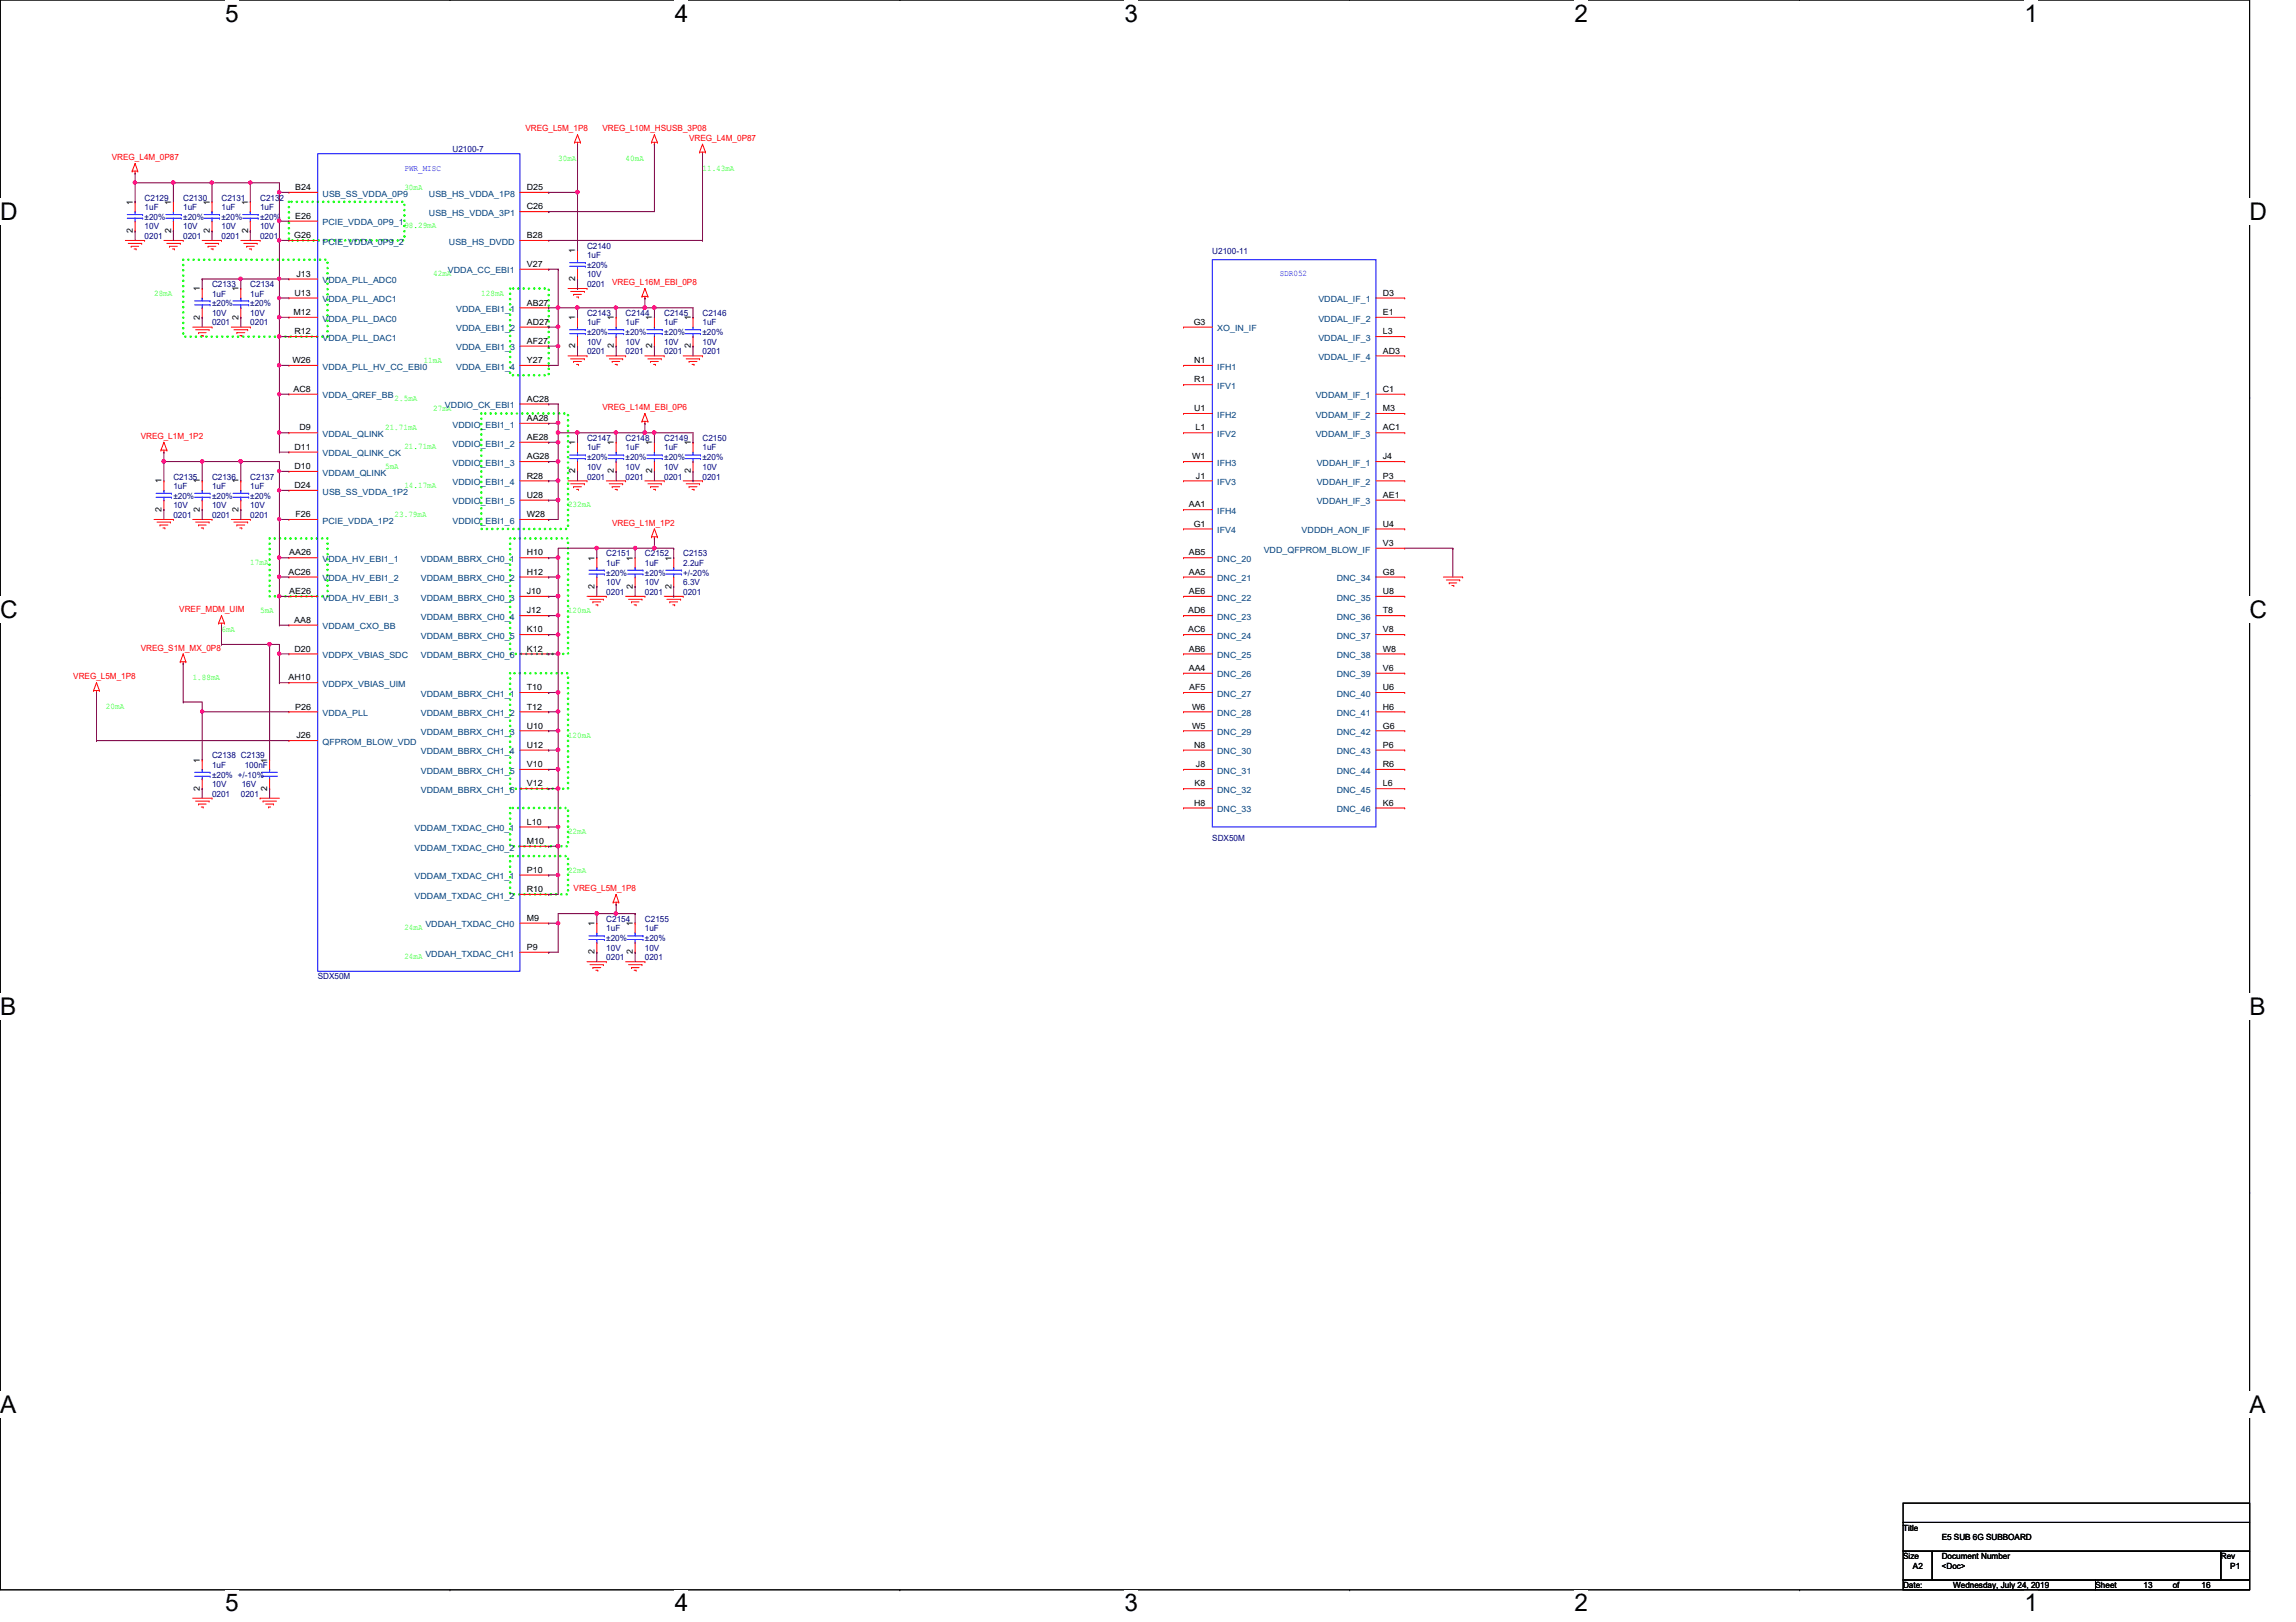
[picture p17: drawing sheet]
<svg xmlns="http://www.w3.org/2000/svg" width="297mm" height="210mm" viewBox="0 0 297 210" stroke-linecap="round" stroke-linejoin="round" font-family="sans-serif">
<defs><g id="words">
<g font-size="3.1">
<text x="29.1" y="2.8">5</text>
<text x="87.3" y="2.8">4</text>
<text x="145.5" y="2.8">3</text>
<text x="203.7" y="2.8">2</text>
<text x="261.9" y="2.8">1</text>
<text x="0" y="28.5">D</text>
<text x="291" y="28.5">D</text>
<text x="0" y="79.9">C</text>
<text x="291" y="79.9">C</text>
<text x="0" y="131.4">B</text>
<text x="291" y="131.4">B</text>
<text x="0" y="182.8">A</text>
<text x="291" y="182.8">A</text>
<text x="29.1" y="208.5">5</text>
<text x="87.3" y="208.5">4</text>
<text x="145.5" y="208.5">3</text>
<text x="203.7" y="208.5">2</text>
<text x="261.9" y="208.5">1</text>
</g>
<g font-size="1.1" fill="#f00">
<text x="68" y="17">VREG_L5M_1P8</text>
<text x="77.9" y="17">VREG_L10M_HSUSB_3P08</text>
<text x="14.5" y="20.7">VREG_L4M_0P87</text>
<text x="89.2" y="18.2">VREG_L4M_0P87</text>
<text x="79.2" y="36.9">VREG_L16M_EBI_0P8</text>
<text x="77.9" y="53.1">VREG_L14M_EBI_0P6</text>
<text x="18.2" y="56.8">VREG_L1M_1P2</text>
<text x="79.2" y="68">VREG_L1M_1P2</text>
<text x="23.2" y="79.2">VREF_MDM_UIM</text>
<text x="9.5" y="87.9">VREG_L5M_1P8</text>
<text x="18.2" y="84.2">VREG_S1M_MX_0P8</text>
<text x="74.2" y="115.3">VREG_L5M_1P8</text>
</g>
<g font-size="1.1" fill="#00f">
<text x="52.3" y="22.1">PWR_MISC</text>
<text x="165.6" y="35.8">SDR052</text>
</g>
<g font-size="1.1" fill="#00007f">
<text x="58.5" y="19.7">U2100-7</text>
<text x="18.7" y="26">C2129</text>
<text x="18.7" y="27.2">1uF</text>
<text x="18.7" y="29.7">10V</text>
<text x="18.7" y="28.4">±20%</text>
<text x="23.7" y="26">C2130</text>
<text x="23.7" y="27.2">1uF</text>
<text x="23.7" y="29.7">10V</text>
<text x="23.7" y="28.4">±20%</text>
<text x="28.7" y="26">C2131</text>
<text x="28.7" y="27.2">1uF</text>
<text x="28.7" y="29.7">10V</text>
<text x="28.7" y="28.4">±20%</text>
<text x="33.7" y="26">C2132</text>
<text x="33.7" y="27.2">1uF</text>
<text x="33.7" y="29.7">10V</text>
<text x="33.7" y="28.4">±20%</text>
<text x="18.7" y="30.9">0201</text>
<text x="23.7" y="30.9">0201</text>
<text x="28.7" y="30.9">0201</text>
<text x="33.7" y="30.9">0201</text>
<text x="75.9" y="32.2">C2140</text>
<text x="75.9" y="33.4">1uF</text>
<text x="75.9" y="35.9">10V</text>
<text x="75.9" y="34.7">±20%</text>
<text x="156.8" y="32.8">U2100-11</text>
<text x="27.4" y="37.2">C2133</text>
<text x="27.4" y="38.4">1uF</text>
<text x="27.4" y="40.9">10V</text>
<text x="27.4" y="39.6">±20%</text>
<text x="32.4" y="37.2">C2134</text>
<text x="32.4" y="38.4">1uF</text>
<text x="32.4" y="40.9">10V</text>
<text x="32.4" y="39.6">±20%</text>
<text x="75.9" y="40.9">C2143</text>
<text x="75.9" y="37.2">0201</text>
<text x="80.9" y="40.9">C2144</text>
<text x="85.9" y="40.9">C2145</text>
<text x="90.9" y="40.9">C2146</text>
<text x="27.4" y="42.1">0201</text>
<text x="32.4" y="42.1">0201</text>
<text x="75.9" y="42.1">1uF</text>
<text x="75.9" y="45.8">0201</text>
<text x="75.9" y="44.6">10V</text>
<text x="75.9" y="43.4">±20%</text>
<text x="80.9" y="42.1">1uF</text>
<text x="80.9" y="45.8">0201</text>
<text x="80.9" y="44.6">10V</text>
<text x="80.9" y="43.4">±20%</text>
<text x="85.9" y="42.1">1uF</text>
<text x="85.9" y="45.8">0201</text>
<text x="85.9" y="44.6">10V</text>
<text x="85.9" y="43.4">±20%</text>
<text x="90.9" y="42.1">1uF</text>
<text x="90.9" y="45.8">0201</text>
<text x="90.9" y="44.6">10V</text>
<text x="90.9" y="43.4">±20%</text>
<text x="75.9" y="57.1">C2147</text>
<text x="75.9" y="58.3">1uF</text>
<text x="75.9" y="59.6">±20%</text>
<text x="80.9" y="57.1">C2148</text>
<text x="80.9" y="58.3">1uF</text>
<text x="80.9" y="59.6">±20%</text>
<text x="85.9" y="57.1">C2149</text>
<text x="85.9" y="58.3">1uF</text>
<text x="85.9" y="59.6">±20%</text>
<text x="90.9" y="57.1">C2150</text>
<text x="90.9" y="58.3">1uF</text>
<text x="90.9" y="59.6">±20%</text>
<text x="22.4" y="62.1">C2135</text>
<text x="22.4" y="63.3">1uF</text>
<text x="22.4" y="65.8">10V</text>
<text x="22.4" y="64.5">±20%</text>
<text x="27.4" y="62.1">C2136</text>
<text x="27.4" y="63.3">1uF</text>
<text x="27.4" y="65.8">10V</text>
<text x="27.4" y="64.5">±20%</text>
<text x="32.4" y="62.1">C2137</text>
<text x="32.4" y="63.3">1uF</text>
<text x="32.4" y="65.8">10V</text>
<text x="32.4" y="64.5">±20%</text>
<text x="75.9" y="62.1">0201</text>
<text x="75.9" y="60.8">10V</text>
<text x="80.9" y="62.1">0201</text>
<text x="80.9" y="60.8">10V</text>
<text x="85.9" y="62.1">0201</text>
<text x="85.9" y="60.8">10V</text>
<text x="90.9" y="62.1">0201</text>
<text x="90.9" y="60.8">10V</text>
<text x="22.4" y="67">0201</text>
<text x="27.4" y="67">0201</text>
<text x="32.4" y="67">0201</text>
<text x="78.4" y="72">C2151</text>
<text x="78.4" y="73.2">1uF</text>
<text x="78.4" y="77">0201</text>
<text x="78.4" y="75.7">10V</text>
<text x="78.4" y="74.5">±20%</text>
<text x="83.4" y="72">C2152</text>
<text x="83.4" y="73.2">1uF</text>
<text x="83.4" y="77">0201</text>
<text x="83.4" y="75.7">10V</text>
<text x="83.4" y="74.5">±20%</text>
<text x="88.4" y="72">C2153</text>
<text x="88.4" y="73.2">2.2uF</text>
<text x="88.4" y="77">0201</text>
<text x="88.4" y="75.7">6.3V</text>
<text x="88.4" y="74.5">+/-20%</text>
<text x="27.4" y="98.1">C2138 C2139</text>
<text x="27.4" y="99.4">1uF</text>
<text x="27.4" y="101.9">10V</text>
<text x="27.4" y="100.6">±20% +/-10%</text>
<text x="31.3" y="101.9">16V</text>
<text x="31.7" y="99.4">100nF</text>
<text x="27.4" y="103.1">0201</text>
<text x="31.2" y="103.1">0201</text>
<text x="156.8" y="108.8">SDX50M</text>
<text x="78.4" y="119.3">C2154</text>
<text x="83.4" y="119.3">C2155</text>
<text x="78.4" y="120.5">1uF</text>
<text x="78.4" y="124.3">0201</text>
<text x="78.4" y="123">10V</text>
<text x="78.4" y="121.8">±20%</text>
<text x="83.4" y="120.5">1uF</text>
<text x="83.4" y="124.3">0201</text>
<text x="83.4" y="123">10V</text>
<text x="83.4" y="121.8">±20%</text>
<text x="41.1" y="126.7">SDX50M</text>
</g>
<g font-size="1.1" fill="#0f0">
<text x="72.2" y="20.8">30mA</text>
<text x="80.9" y="20.8">40mA</text>
<text x="90.9" y="22.1">11.43mA</text>
<text x="52.3" y="24.6">30mA</text>
<text x="52.3" y="29.5">98.29mA</text>
<text x="56" y="35.8">42mA</text>
<text x="19.9" y="38.3">28mA</text>
<text x="62.3" y="38.3">128mA</text>
<text x="54.8" y="47">11mA</text>
<text x="51.1" y="51.9">2.5mA</text>
<text x="56" y="53.2">27mA</text>
<text x="49.8" y="55.7">21.71mA</text>
<text x="52.3" y="58.2">21.71mA</text>
<text x="49.8" y="60.7">5mA</text>
<text x="52.3" y="63.2">14.17mA</text>
<text x="73.5" y="65.7">232mA</text>
<text x="51.1" y="66.9">23.79mA</text>
<text x="32.4" y="73.1">17mA</text>
<text x="28.7" y="81.8">6mA</text>
<text x="33.7" y="79.3">5mA</text>
<text x="73.5" y="79.3">120mA</text>
<text x="24.9" y="88.1">1.88mA</text>
<text x="13.7" y="91.8">20mA</text>
<text x="73.5" y="95.5">120mA</text>
<text x="73.5" y="107.9">22mA</text>
<text x="73.5" y="112.9">22mA</text>
<text x="52.3" y="120.4">24mA</text>
<text x="52.3" y="124.2">24mA</text>
</g>
<g font-size="1.1">
<text x="17.2" y="26.5" transform="rotate(-90 17.2 26.5)">1</text>
<text x="22.1" y="26.5" transform="rotate(-90 22.1 26.5)">1</text>
<text x="27.1" y="26.5" transform="rotate(-90 27.1 26.5)">1</text>
<text x="32.1" y="26.5" transform="rotate(-90 32.1 26.5)">1</text>
<text x="38.2" y="24.6">B24</text>
<text x="38.2" y="28.3">E26</text>
<text x="68.2" y="24.6">D25</text>
<text x="68.2" y="27.1">C26</text>
<text x="17.2" y="30.1" transform="rotate(-90 17.2 30.1)">2</text>
<text x="22.1" y="30.1" transform="rotate(-90 22.1 30.1)">2</text>
<text x="27.1" y="30.1" transform="rotate(-90 27.1 30.1)">2</text>
<text x="32.1" y="30.1" transform="rotate(-90 32.1 30.1)">2</text>
<text x="38.1" y="30.8">G26</text>
<text x="38.4" y="35.8">J13</text>
<text x="68.2" y="30.8">B28</text>
<text x="68.2" y="34.5">V27</text>
<text x="74.4" y="32.7" transform="rotate(-90 74.4 32.7)">1</text>
<text x="25.9" y="41.4" transform="rotate(-90 25.9 41.4)">2</text>
<text x="25.9" y="37.7" transform="rotate(-90 25.9 37.7)">1</text>
<text x="30.9" y="41.4" transform="rotate(-90 30.9 41.4)">2</text>
<text x="30.9" y="37.7" transform="rotate(-90 30.9 37.7)">1</text>
<text x="38" y="40.8">M12</text>
<text x="38.1" y="38.3">U13</text>
<text x="68.2" y="39.5">AB27</text>
<text x="74.4" y="41.4" transform="rotate(-90 74.4 41.4)">1</text>
<text x="74.4" y="36.4" transform="rotate(-90 74.4 36.4)">2</text>
<text x="79.4" y="41.4" transform="rotate(-90 79.4 41.4)">1</text>
<text x="84.4" y="41.4" transform="rotate(-90 84.4 41.4)">1</text>
<text x="89.4" y="41.4" transform="rotate(-90 89.4 41.4)">1</text>
<text x="178.9" y="38.3">D3</text>
<text x="178.9" y="40.8">E1</text>
<text x="37.8" y="47">W26</text>
<text x="38.1" y="43.3">R12</text>
<text x="68.2" y="42">AD27</text>
<text x="68.2" y="44.5">AF27</text>
<text x="68.2" y="47">Y27</text>
<text x="74.4" y="45.1" transform="rotate(-90 74.4 45.1)">2</text>
<text x="79.4" y="45.1" transform="rotate(-90 79.4 45.1)">2</text>
<text x="84.4" y="45.1" transform="rotate(-90 84.4 45.1)">2</text>
<text x="89.4" y="45.1" transform="rotate(-90 89.4 45.1)">2</text>
<text x="154.4" y="42">G3</text>
<text x="154.5" y="47">N1</text>
<text x="178.9" y="43.3">L3</text>
<text x="178.9" y="45.8">AD3</text>
<text x="38" y="50.7">AC8</text>
<text x="68.2" y="52">AC28</text>
<text x="154.5" y="49.5">R1</text>
<text x="154.5" y="53.2">U1</text>
<text x="178.9" y="50.7">C1</text>
<text x="178.9" y="53.2">M3</text>
<text x="38.1" y="58.2">D11</text>
<text x="38.7" y="55.7">D9</text>
<text x="68.2" y="54.5">AA28</text>
<text x="68.2" y="56.9">AE28</text>
<text x="68.2" y="59.4">AG28</text>
<text x="74.4" y="57.6" transform="rotate(-90 74.4 57.6)">1</text>
<text x="79.4" y="57.6" transform="rotate(-90 79.4 57.6)">1</text>
<text x="84.4" y="57.6" transform="rotate(-90 84.4 57.6)">1</text>
<text x="89.4" y="57.6" transform="rotate(-90 89.4 57.6)">1</text>
<text x="154.2" y="59.4">W1</text>
<text x="154.7" y="55.7">L1</text>
<text x="178.9" y="55.7">AC1</text>
<text x="178.9" y="59.4">J4</text>
<text x="20.9" y="62.6" transform="rotate(-90 20.9 62.6)">1</text>
<text x="25.9" y="62.6" transform="rotate(-90 25.9 62.6)">1</text>
<text x="30.9" y="62.6" transform="rotate(-90 30.9 62.6)">1</text>
<text x="38.1" y="60.7">D10</text>
<text x="38.1" y="63.2">D24</text>
<text x="68.2" y="61.9">R28</text>
<text x="68.2" y="64.4">U28</text>
<text x="74.4" y="61.3" transform="rotate(-90 74.4 61.3)">2</text>
<text x="79.4" y="61.3" transform="rotate(-90 79.4 61.3)">2</text>
<text x="84.4" y="61.3" transform="rotate(-90 84.4 61.3)">2</text>
<text x="89.4" y="61.3" transform="rotate(-90 89.4 61.3)">2</text>
<text x="153.8" y="65.7">AA1</text>
<text x="154.7" y="61.9">J1</text>
<text x="178.9" y="61.9">P3</text>
<text x="178.9" y="64.4">AE1</text>
<text x="20.9" y="66.3" transform="rotate(-90 20.9 66.3)">2</text>
<text x="25.9" y="66.3" transform="rotate(-90 25.9 66.3)">2</text>
<text x="30.9" y="66.3" transform="rotate(-90 30.9 66.3)">2</text>
<text x="37.4" y="71.9">AA26</text>
<text x="38.2" y="66.9">F26</text>
<text x="68.2" y="66.9">W28</text>
<text x="68.2" y="71.9">H10</text>
<text x="153.8" y="71.9">AB5</text>
<text x="154.4" y="68.2">G1</text>
<text x="178.9" y="68.2">U4</text>
<text x="178.9" y="70.7">V3</text>
<text x="37.3" y="74.4">AC26</text>
<text x="37.4" y="76.9">AE26</text>
<text x="68.2" y="74.4">H12</text>
<text x="68.2" y="76.9">J10</text>
<text x="76.9" y="76.2" transform="rotate(-90 76.9 76.2)">2</text>
<text x="76.9" y="72.6" transform="rotate(-90 76.9 72.6)">1</text>
<text x="81.9" y="76.2" transform="rotate(-90 81.9 76.2)">2</text>
<text x="81.9" y="72.6" transform="rotate(-90 81.9 72.6)">1</text>
<text x="86.9" y="76.2" transform="rotate(-90 86.9 76.2)">2</text>
<text x="86.9" y="72.6" transform="rotate(-90 86.9 72.6)">1</text>
<text x="153.8" y="74.4">AA5</text>
<text x="153.8" y="76.9">AE6</text>
<text x="178.9" y="74.4">G8</text>
<text x="178.9" y="76.9">U8</text>
<text x="38.1" y="80.6">AA8</text>
<text x="68.2" y="79.4">J12</text>
<text x="68.2" y="81.8">K10</text>
<text x="153.7" y="79.4">AD6</text>
<text x="153.7" y="81.8">AC6</text>
<text x="178.9" y="79.4">T8</text>
<text x="178.9" y="81.8">V8</text>
<text x="37.3" y="88.1">AH10</text>
<text x="38.1" y="84.3">D20</text>
<text x="68.2" y="84.3">K12</text>
<text x="68.2" y="89.3">T10</text>
<text x="153.8" y="84.3">AB6</text>
<text x="153.8" y="86.8">AA4</text>
<text x="153.8" y="89.3">AF5</text>
<text x="178.9" y="84.3">W8</text>
<text x="178.9" y="86.8">V6</text>
<text x="178.9" y="89.3">U6</text>
<text x="38.2" y="91.8">P26</text>
<text x="38.4" y="95.5">J26</text>
<text x="68.2" y="91.8">T12</text>
<text x="68.2" y="94.3">U10</text>
<text x="154.2" y="91.8">W6</text>
<text x="154.2" y="94.3">W5</text>
<text x="178.9" y="91.8">H6</text>
<text x="178.9" y="94.3">G6</text>
<text x="25.9" y="98.7" transform="rotate(-90 25.9 98.7)">1</text>
<text x="34.6" y="98.7" transform="rotate(-90 34.6 98.7)">1</text>
<text x="68.2" y="96.8">U12</text>
<text x="68.2" y="99.3">V10</text>
<text x="68.2" y="101.8">V12</text>
<text x="154.5" y="96.8">N8</text>
<text x="154.6" y="101.8">K8</text>
<text x="154.7" y="99.3">J8</text>
<text x="178.9" y="96.8">P6</text>
<text x="178.9" y="99.3">R6</text>
<text x="178.9" y="101.8">L6</text>
<text x="25.9" y="102.3" transform="rotate(-90 25.9 102.3)">2</text>
<text x="34.6" y="102.3" transform="rotate(-90 34.6 102.3)">2</text>
<text x="68.2" y="106.7">L10</text>
<text x="154.5" y="104.3">H8</text>
<text x="178.9" y="104.3">K6</text>
<text x="68.2" y="109.2">M10</text>
<text x="68.2" y="112.9">P10</text>
<text x="68.2" y="115.4">R10</text>
<text x="68.2" y="119.2">M9</text>
<text x="76.9" y="119.8" transform="rotate(-90 76.9 119.8)">1</text>
<text x="81.9" y="119.8" transform="rotate(-90 81.9 119.8)">1</text>
<text x="68.2" y="122.9">P9</text>
<text x="76.9" y="123.5" transform="rotate(-90 76.9 123.5)">2</text>
<text x="81.9" y="123.5" transform="rotate(-90 81.9 123.5)">2</text>
<text x="246.2" y="198.1">Title</text>
<text x="246.2" y="201.8">Size</text>
<text x="247.5" y="203.1">A2</text>
<text x="251.2" y="201.8">Document Number</text>
<text x="251.2" y="203.1">&lt;Doc&gt;</text>
<text x="251.2" y="199.3">E5 SUB 6G SUBBOARD</text>
<text x="287.3" y="201.8">Rev</text>
<text x="288.5" y="203.1">P1</text>
<text x="246.2" y="205.5">Date:</text>
<text x="252.7" y="205.5">Wednesday, July 24, 2019</text>
<text x="271.1" y="205.5">Sheet</text>
<text x="277.3" y="205.5">13</text>
<text x="281.1" y="205.5">of</text>
<text x="284.8" y="205.5">16</text>
</g>
<g font-size="1.1" fill="#00407f">
<text x="41.7" y="25.4">USB_SS_VDDA_0P9</text>
<text x="41.7" y="29.2">PCIE_VDDA_0P9_1</text>
<text x="55.5" y="25.4">USB_HS_VDDA_1P8</text>
<text x="55.5" y="27.9">USB_HS_VDDA_3P1</text>
<text x="41.7" y="31.7">PCIE_VDDA_0P9_2</text>
<text x="58" y="35.4">VDDA_CC_EBI1</text>
<text x="58.1" y="31.7">USB_HS_DVDD</text>
<text x="41.7" y="36.7">VDDA_PLL_ADC0</text>
<text x="41.7" y="39.1">VDDA_PLL_ADC1</text>
<text x="41.7" y="41.6">VDDA_PLL_DAC0</text>
<text x="59" y="40.4">VDDA_EBI1_1</text>
<text x="170.6" y="39.1">VDDAL_IF_1</text>
<text x="170.6" y="41.6">VDDAL_IF_2</text>
<text x="41.7" y="44.1">VDDA_PLL_DAC1</text>
<text x="41.7" y="47.8">VDDA_PLL_HV_CC_EBI0</text>
<text x="59" y="42.9">VDDA_EBI1_2</text>
<text x="59" y="45.3">VDDA_EBI1_3</text>
<text x="59" y="47.8">VDDA_EBI1_4</text>
<text x="157.5" y="42.9">XO_IN_IF</text>
<text x="157.5" y="47.8">IFH1</text>
<text x="170.6" y="44.1">VDDAL_IF_3</text>
<text x="170.6" y="46.6">VDDAL_IF_4</text>
<text x="41.7" y="51.6">VDDA_QREF_BB</text>
<text x="57.6" y="52.8">VDDIO_CK_EBI1</text>
<text x="157.5" y="50.3">IFV1</text>
<text x="170.2" y="51.6">VDDAM_IF_1</text>
<text x="41.7" y="56.6">VDDAL_QLINK</text>
<text x="41.7" y="59.1">VDDAL_QLINK_CK</text>
<text x="58.5" y="55.3">VDDIO_EBI1_1</text>
<text x="58.5" y="57.8">VDDIO_EBI1_2</text>
<text x="157.5" y="54.1">IFH2</text>
<text x="157.5" y="56.6">IFV2</text>
<text x="170.2" y="54.1">VDDAM_IF_2</text>
<text x="170.2" y="56.6">VDDAM_IF_3</text>
<text x="41.7" y="61.6">VDDAM_QLINK</text>
<text x="41.7" y="64">USB_SS_VDDA_1P2</text>
<text x="58.5" y="60.3">VDDIO_EBI1_3</text>
<text x="58.5" y="62.8">VDDIO_EBI1_4</text>
<text x="58.5" y="65.3">VDDIO_EBI1_5</text>
<text x="157.5" y="60.3">IFH3</text>
<text x="157.5" y="62.8">IFV3</text>
<text x="170.3" y="60.3">VDDAH_IF_1</text>
<text x="170.3" y="62.8">VDDAH_IF_2</text>
<text x="170.3" y="65.3">VDDAH_IF_3</text>
<text x="41.7" y="67.8">PCIE_VDDA_1P2</text>
<text x="58.5" y="67.8">VDDIO_EBI1_6</text>
<text x="157.5" y="66.5">IFH4</text>
<text x="157.5" y="69">IFV4</text>
<text x="163.5" y="71.5">VDD_QFPROM_BLOW_IF</text>
<text x="168.4" y="69">VDDDH_AON_IF</text>
<text x="41.7" y="72.7">VDDA_HV_EBI1_1</text>
<text x="41.7" y="75.2">VDDA_HV_EBI1_2</text>
<text x="41.7" y="77.7">VDDA_HV_EBI1_3</text>
<text x="54.4" y="72.7">VDDAM_BBRX_CH0_1</text>
<text x="54.4" y="75.2">VDDAM_BBRX_CH0_2</text>
<text x="54.4" y="77.7">VDDAM_BBRX_CH0_3</text>
<text x="157.5" y="72.7">DNC_20</text>
<text x="157.5" y="75.2">DNC_21</text>
<text x="157.5" y="77.7">DNC_22</text>
<text x="172.9" y="75.2">DNC_34</text>
<text x="172.9" y="77.7">DNC_35</text>
<text x="41.7" y="81.4">VDDAM_CXO_BB</text>
<text x="54.4" y="80.2">VDDAM_BBRX_CH0_4</text>
<text x="54.4" y="82.7">VDDAM_BBRX_CH0_5</text>
<text x="157.5" y="80.2">DNC_23</text>
<text x="157.5" y="82.7">DNC_24</text>
<text x="172.9" y="80.2">DNC_36</text>
<text x="172.9" y="82.7">DNC_37</text>
<text x="41.7" y="85.2">VDDPX_VBIAS_SDC</text>
<text x="41.7" y="88.9">VDDPX_VBIAS_UIM</text>
<text x="54.4" y="85.2">VDDAM_BBRX_CH0_6</text>
<text x="157.5" y="85.2">DNC_25</text>
<text x="157.5" y="87.7">DNC_26</text>
<text x="172.9" y="85.2">DNC_38</text>
<text x="172.9" y="87.7">DNC_39</text>
<text x="41.7" y="92.7">VDDA_PLL</text>
<text x="54.4" y="90.2">VDDAM_BBRX_CH1_1</text>
<text x="54.4" y="92.7">VDDAM_BBRX_CH1_2</text>
<text x="54.4" y="95.1">VDDAM_BBRX_CH1_3</text>
<text x="157.5" y="90.2">DNC_27</text>
<text x="157.5" y="92.7">DNC_28</text>
<text x="157.5" y="95.1">DNC_29</text>
<text x="172.9" y="90.2">DNC_40</text>
<text x="172.9" y="92.7">DNC_41</text>
<text x="172.9" y="95.1">DNC_42</text>
<text x="41.7" y="96.4">QFPROM_BLOW_VDD</text>
<text x="54.4" y="97.6">VDDAM_BBRX_CH1_4</text>
<text x="54.4" y="100.1">VDDAM_BBRX_CH1_5</text>
<text x="157.5" y="97.6">DNC_30</text>
<text x="157.5" y="100.1">DNC_31</text>
<text x="172.9" y="97.6">DNC_43</text>
<text x="172.9" y="100.1">DNC_44</text>
<text x="53.6" y="107.6">VDDAM_TXDAC_CH0_1</text>
<text x="54.4" y="102.6">VDDAM_BBRX_CH1_6</text>
<text x="157.5" y="102.6">DNC_32</text>
<text x="157.5" y="105.1">DNC_33</text>
<text x="172.9" y="102.6">DNC_45</text>
<text x="172.9" y="105.1">DNC_46</text>
<text x="53.6" y="110.1">VDDAM_TXDAC_CH0_2</text>
<text x="53.6" y="113.8">VDDAM_TXDAC_CH1_1</text>
<text x="53.6" y="116.3">VDDAM_TXDAC_CH1_2</text>
<text x="55" y="120">VDDAH_TXDAC_CH0</text>
<text x="55" y="123.8">VDDAH_TXDAC_CH1</text>
</g>
</g></defs>
<path d="M0 0h291v205.7h-291z" fill="none" stroke="#000" stroke-width=".13"/>
<g fill="#fff">
<path d="M29.1 0h1.8v3.5h-1.8z"/>
<path d="M29.1 205.7h1.8v3.5h-1.8z"/>
</g>
<path d="M58.2 0h.1M58.2 205.7h.1" fill="none" stroke="#000" stroke-width=".13"/>
<g fill="#fff">
<path d="M87.3 0h1.7v3.5h-1.7z"/>
<path d="M87.3 205.7h1.7v3.5h-1.7z"/>
</g>
<path d="M116.4 0h.1M116.4 205.7h.1" fill="none" stroke="#000" stroke-width=".13"/>
<g fill="#fff">
<path d="M145.5 0h1.7v3.5h-1.7z"/>
<path d="M145.5 205.7h1.7v3.5h-1.7z"/>
</g>
<path d="M174.6 0h.1M174.6 205.7h.1" fill="none" stroke="#000" stroke-width=".13"/>
<g fill="#fff">
<path d="M203.7 0h1.7v3.5h-1.7z"/>
<path d="M203.7 205.7h1.7v3.5h-1.7z"/>
</g>
<path d="M232.8 0h.1M232.8 205.7h.1" fill="none" stroke="#000" stroke-width=".13"/>
<g fill="#fff">
<path d="M261.9 0h1.7v3.5h-1.7z"/>
<path d="M261.9 205.7h1.7v3.5h-1.7z"/>
<path d="M0 25.7h2.3v3.5h-2.3z"/>
<path d="M291 25.7h2.3v3.5h-2.3z"/>
<path d="M0 77.1h2.3v3.5h-2.3z"/>
<path d="M291 77.1h2.3v3.5h-2.3z"/>
</g>
<path d="M0 51.4h.1M291 51.4h.1" fill="none" stroke="#000" stroke-width=".13"/>
<g fill="#fff">
<path d="M0 128.6h2.1v3.4h-2.1z"/>
<path d="M291 128.6h2.1v3.4h-2.1z"/>
</g>
<path d="M0 102.9h.1M291 102.9h.1" fill="none" stroke="#000" stroke-width=".13"/>
<g fill="#fff">
<path d="M0 180h2.1v3.5h-2.1z"/>
<path d="M291 180h2.1v3.5h-2.1z"/>
</g>
<path d="M0 154.3h.1M291 154.3h.1M246.2 194.5h44.8v2.5h-44.8zM246.2 197h44.8v3.7h-44.8zM246.2 200.7h3.8v3.8h-3.8zM246.2 204.5h24.9v1.2h-24.9zM250 200.7h37.3v3.8h-37.3zM271.1 204.5h19.9v1.2h-19.9zM287.3 200.7h3.7v3.8h-3.7z" fill="none" stroke="#000" stroke-width=".13"/>
<path d="M23.7 33.6h18.7v10h-18.7zM37.4 26.1h14.9v5h-14.9zM66 37.3h5v11.3h-5zM62.3 53.5h11.2v15h-11.2zM34.9 69.7h7.5v7.5h-7.5zM66 69.7h7.5v14.9h-7.5zM66 87.1h7.5v15h-7.5zM66 104.6h7.5v4.9h-7.5zM66 110.8h7.5v4.9h-7.5z" fill="none" stroke="#0f0" stroke-width=".34" stroke-dasharray="0 .7"/>
<g fill="none" stroke="#f00" stroke-width=".13">
<path d="M74.3 18.4h.1M74.3 18.4h.8M74.7 18.7h.1M74.7 17.4h.1M74.7 18.4v.3M74.7 17.4l-.4 1M74.7 17.4l.4 1M75.1 18.4h.1M84.3 18.4h.1M84.3 18.4h.7M84.7 18.7h.1M84.7 17.4h.1"/>
<path d="M84.7 18.4v.3M84.7 17.4l-.4 1M84.7 17.4l.3 1M85 18.4h.1M90.5 19.7h.1M90.5 19.7h.8M90.9 19.9h.1M90.9 18.7h.1M90.9 19.7v.2M90.9 18.7l-.4 1M90.9 18.7l.4 1M91.3 19.7h.1"/>
<path d="M16.2 31.1h2.5M16.6 31.5h1.7M17 31.9h.1M17 31.9h.9M17.1 22.1h.1M17.1 22.1h.7M17.4 32.2h.2M17.5 22.4h.1M17.5 21.2h.1M17.5 26.1h.1M17.5 29.9h.1M17.5 22.1v.3"/>
<path d="M17.5 26.1v1.3M17.5 28.6v1.3M17.5 21.2l-.4 .9M17.5 21.2l.3 .9M17.6 32.2h.1M17.8 22.1h.1M18.3 31.5h.1M18.7 31.1h.1M21.2 31.1h2.5M21.6 31.5h1.7M21.9 31.9h.1M21.9 31.9h1"/>
<path d="M22.3 32.2h.3M22.4 26.1h.1M22.4 29.9h.1M22.4 26.1v1.3M22.4 28.6v1.3M22.6 32.2h.1M23.3 31.5h.1M23.7 31.1h.1M26.2 37.3h.1M26.2 31.1h2.5M26.2 37.3v1.3M26.2 39.8v1.3"/>
<path d="M26.5 31.5h1.8M26.9 31.9h.1M26.9 31.9h1M27.3 32.2h.3M27.4 26.1h.1M27.4 29.9h.1M27.4 26.1v1.3M27.4 28.6v1.3M27.6 32.2h.1M28.3 31.5h.1M28.7 31.1h.1M31.2 37.3h.1"/>
<path d="M31.2 31.1h2.5M31.2 37.3v1.3M31.2 39.8v1.3M31.5 31.5h1.8M31.9 31.9h.1M31.9 31.9h1M32.3 32.2h.2M32.4 26.1h.1M32.4 29.9h.1M32.4 26.1v1.3M32.4 28.6v1.3M32.5 32.2h.1"/>
<path d="M33.3 31.5h.1M33.7 31.1h.1M37.4 24.9h.1M37.4 28.6h.1M37.4 31.1h.1M37.4 36.1h.1M37.4 38.6h.1M37.4 31.1h3.7M37.4 24.9h3.7M37.4 28.6h3.7M37.4 36.1h3.7M37.4 38.6h3.7"/>
<path d="M67.3 31.1h3.7M67.3 24.9h3.7M67.3 27.4h3.7M67.3 34.8h3.7M67.3 39.8h3.7M71 24.9h.1M71 27.4h.1M71 31.1h.1M71 34.8h.1M71 39.8h.1M73.5 37.3h2.4M73.8 37.7h1.8"/>
<path d="M74.2 38.1h.1M74.2 38.1h1M74.6 38.4h.2M74.7 32.3h.1M74.7 36.1h.1M74.7 32.3v1.3M74.7 34.8v1.3M74.8 38.4h.1M75.6 37.7h.1M75.9 37.3h.1M83.1 38.4h.1M83.1 38.4h.7"/>
<path d="M83.4 38.6h.1M83.4 37.3h.1M83.4 38.4v.2M83.4 37.3l-.3 1.1M83.4 37.3l.4 1.1M83.8 38.4h.1M178 38.6h3.7M181.7 38.6h.1M20.8 58.3h.1M20.8 58.3h.8M21.2 58.5h.1M21.2 57.2h.1"/>
<path d="M21.2 58.3v.2M21.2 57.2l-.4 1.1M21.2 57.2l.4 1.1M21.6 58.3h.1M24.9 42.3h2.5M25.3 42.7h1.7M25.7 43.1h.1M25.7 43.1h1M26 43.4h.3M26.2 41.1h.1M26.3 43.4h.1M27 42.7h.1"/>
<path d="M27.4 42.3h.1M29.9 42.3h2.5M30.3 42.7h1.7M30.6 43.1h.1M30.6 43.1h1.1M31 43.4h.3M31.2 41.1h.1M31.3 43.4h.1M32 42.7h.1M32.4 42.3h.1M37.4 41.1h.1M37.4 43.6h.1"/>
<path d="M37.4 47.3h.1M37.4 51h.1M37.4 56h.1M37.4 58.5h.1M37.4 41.1h3.7M37.4 43.6h3.7M37.4 47.3h3.7M37.4 51h3.7M37.4 56h3.7M37.4 58.5h3.7M67.3 42.3h3.7M67.3 47.3h3.7"/>
<path d="M67.3 44.8h3.7M67.3 52.3h3.7M67.3 54.8h3.7M67.3 57.2h3.7M67.3 59.7h3.7M71 42.3h.1M71 44.8h.1M71 47.3h.1M71 52.3h.1M71 54.8h.1M71 57.2h.1M71 59.7h.1"/>
<path d="M73.5 46.1h2.4M73.8 46.4h1.8M74.2 46.8h.1M74.2 46.8h1M74.6 47.2h.2M74.7 41.1h.1M74.7 44.8h.1M74.7 57.2h.1M74.7 41.1v1.2M74.7 43.6v1.2M74.7 57.2v1.3M74.7 59.7v1.3"/>
<path d="M74.8 47.2h.1M75.6 46.4h.1M75.9 46.1h.1M78.4 46.1h2.5M78.8 46.4h1.8M79.2 46.8h.1M79.2 46.8h1M79.6 47.2h.2M79.7 57.2h.1M79.7 41.1h.1M79.7 44.8h.1M79.7 41.1v1.2"/>
<path d="M79.7 43.6v1.2M79.7 57.2v1.3M79.7 59.7v1.3M79.8 47.2h.1M80.6 46.4h.1M80.9 46.1h.1M83.1 54.5h.1M83.1 54.5h.7M83.4 54.8h.1M83.4 53.5h.1M83.4 54.5v.3M83.4 46.1h2.5"/>
<path d="M83.4 53.5l-.3 1M83.4 53.5l.4 1M83.8 54.5h.1M83.8 46.4h1.8M84.2 46.8h.1M84.2 46.8h1M84.5 47.2h.3M84.7 41.1h.1M84.7 44.8h.1M84.7 57.2h.1M84.7 41.1v1.2M84.7 43.6v1.2"/>
<path d="M84.7 57.2v1.3M84.7 59.7v1.3M84.8 47.2h.1M85.6 46.4h.1M85.9 46.1h.1M88.4 46.1h2.5M88.8 46.4h1.7M89.2 46.8h.1M89.2 46.8h1M89.5 47.2h.3M89.7 41.1h.1M89.7 44.8h.1"/>
<path d="M89.7 57.2h.1M89.7 41.1v1.2M89.7 43.6v1.2M89.7 57.2v1.3M89.7 59.7v1.3M89.8 47.2h.1M90.5 46.4h.1M90.9 46.1h.1M153.1 42.3h.1M153.1 47.3h.1M153.1 49.8h.1M153.1 53.5h.1"/>
<path d="M153.1 56h.1M153.1 59.7h.1M153.1 42.3h3.7M153.1 47.3h3.7M153.1 56h3.7M153.1 59.7h3.7M153.1 49.8h3.7M153.1 53.5h3.7M178 46.1h3.7M178 41.1h3.7M178 43.6h3.7M178 51h3.7"/>
<path d="M178 56h3.7M178 59.7h3.7M178 53.5h3.7M181.7 41.1h.1M181.7 43.6h.1M181.7 46.1h.1M181.7 51h.1M181.7 53.5h.1M181.7 56h.1M181.7 59.7h.1M19.9 67.2h2.5M20.3 67.6h1.8"/>
<path d="M20.7 67.9h.1M20.7 67.9h1M21.1 68.3h.2M21.2 62.2h.1M21.2 66h.1M21.2 62.2v1.3M21.2 64.7v1.3M21.3 68.3h.1M22.1 67.6h.1M22.4 67.2h.1M24.9 67.2h2.5M25.3 67.6h1.7"/>
<path d="M25.7 67.9h.1M25.7 67.9h1M26 68.3h.3M26.2 62.2h.1M26.2 66h.1M26.2 62.2v1.3M26.2 64.7v1.3M26.3 68.3h.1M27 67.6h.1M27.4 67.2h.1M28.7 79.7h.1M28.7 79.7l-.4 .9"/>
<path d="M28.7 79.7l.3 .9M29.9 67.2h2.5M30.3 67.6h1.7M30.6 67.9h.1M30.6 67.9h1.1M31 68.3h.3M31.2 62.2h.1M31.2 66h.1M31.2 62.2v1.3M31.2 64.7v1.3M31.3 68.3h.1M32 67.6h.1"/>
<path d="M32.4 67.2h.1M37.4 61h.1M37.4 63.5h.1M37.4 67.2h.1M37.4 72.2h.1M37.4 74.7h.1M37.4 77.2h.1M37.4 67.2h3.7M37.4 77.2h3.7M37.4 74.7h3.7M37.4 61h3.7M37.4 63.5h3.7"/>
<path d="M37.4 72.2h3.7M67.3 62.2h3.7M67.3 67.2h3.7M67.3 77.2h3.7M67.3 74.7h3.7M67.3 72.2h3.7M67.3 64.7h3.7M67.3 79.7h3.7M71 62.2h.1M71 64.7h.1M71 67.2h.1M71 72.2h.1"/>
<path d="M71 74.7h.1M71 77.2h.1M71 79.7h.1M73.5 62.2h2.4M73.8 62.6h1.8M74.2 63h.1M74.2 63h1M74.6 63.3h.2M74.7 61h.1M74.8 63.3h.1M75.6 62.6h.1M75.9 62.2h.1"/>
<path d="M75.9 77.2h2.5M76.3 77.6h1.8M76.7 77.9h.1M76.7 77.9h1M77.1 78.3h.2M77.2 72.2h.1M77.2 75.9h.1M77.2 72.2v1.2M77.2 74.7v1.2M77.3 78.3h.1M78.1 77.6h.1M78.4 77.2h.1"/>
<path d="M78.4 62.2h2.5M78.8 62.6h1.8M79.2 63h.1M79.2 63h1M79.6 63.3h.2M79.7 61h.1M79.8 63.3h.1M80.6 62.6h.1M80.9 62.2h.1M80.9 77.2h2.5M81.3 77.6h1.8M81.7 77.9h.1"/>
<path d="M81.7 77.9h1M82 78.3h.3M82.2 72.2h.1M82.2 75.9h.1M82.2 72.2v1.2M82.2 74.7v1.2M82.3 78.3h.1M83.1 77.6h.1M83.4 77.2h.1M83.4 62.2h2.5M83.8 62.6h1.8M84.2 63h.1"/>
<path d="M84.2 63h1M84.3 69.5h.1M84.3 69.5h.7M84.5 63.3h.3M84.7 69.7h.1M84.7 68.5h.1M84.7 61h.1M84.7 69.5v.2M84.7 68.5l-.4 1M84.7 68.5l.3 1M84.8 63.3h.1M85 69.5h.1"/>
<path d="M85.6 62.6h.1M85.9 62.2h.1M85.9 77.2h2.5M86.3 77.6h1.7M86.7 77.9h.1M86.7 77.9h1M87 78.3h.3M87.2 72.2h.1M87.2 75.9h.1M87.2 72.2v1.2M87.2 74.7v1.2M87.3 78.3h.1"/>
<path d="M88 77.6h.1M88.4 77.2h.1M88.4 62.2h2.5M88.8 62.6h1.7M89.2 63h.1M89.2 63h1M89.5 63.3h.3M89.7 61h.1M89.8 63.3h.1M90.5 62.6h.1M90.9 62.2h.1M153.1 62.2h.1"/>
<path d="M153.1 66h.1M153.1 68.5h.1M153.1 72.2h.1M153.1 74.7h.1M153.1 77.2h.1M153.1 79.7h.1M153.1 62.2h3.7M153.1 77.2h3.7M153.1 74.7h3.7M153.1 72.2h3.7M153.1 79.7h3.7M153.1 66h3.7"/>
<path d="M153.1 68.5h3.7M178 62.2h3.7M178 77.2h3.7M178 74.7h3.7M178 64.7h3.7M178 79.7h3.7M178 68.5h3.7M178 71h3.7M181.7 74.7h.1M181.7 77.2h.1M181.7 62.2h.1M181.7 64.7h.1"/>
<path d="M181.7 68.5h.1M181.7 79.7h.1M181.7 71h.1M186.7 74.7h2.5M187.1 75.1h1.7M187.5 75.4h.1M187.5 75.4h1M187.8 75.8h.3M188.1 75.8h.1M188.8 75.1h.1M189.2 74.7h.1M12.1 89.4h.1"/>
<path d="M12.1 89.4h.8M12.5 89.6h.1M12.5 88.3h.1M12.5 89.4v.2M12.5 88.3l-.4 1.1M12.5 88.3l.4 1.1M12.9 89.4h.1M23.3 85.6h.1M23.3 85.6h.7M23.7 85.9h.1M23.7 84.6h.1M23.7 85.6v.3"/>
<path d="M23.7 84.6l-.4 1M23.7 84.6l.3 1M24 85.6h.1M26.2 98.3h.1M26.2 98.3v1.3M28.3 80.6h.1M28.3 80.6h.7M28.7 80.9h.1M28.7 80.6v.3M29 80.6h.1M34.9 98.3h.1M34.9 98.3v1.3"/>
<path d="M37.4 80.9h.1M37.4 84.6h.1M37.4 88.3h.1M37.4 92.1h.1M37.4 95.8h.1M37.4 80.9h3.7M37.4 84.6h3.7M37.4 88.3h3.7M37.4 92.1h3.7M37.4 95.8h3.7M67.3 84.6h3.7M67.3 92.1h3.7"/>
<path d="M67.3 82.1h3.7M67.3 89.6h3.7M67.3 94.6h3.7M67.3 97.1h3.7M67.3 99.6h3.7M71 82.1h.1M71 84.6h.1M71 89.6h.1M71 92.1h.1M71 94.6h.1M71 97.1h.1M71 99.6h.1"/>
<path d="M153.1 82.1h.1M153.1 84.6h.1M153.1 87.1h.1M153.1 89.6h.1M153.1 92.1h.1M153.1 94.6h.1M153.1 97.1h.1M153.1 99.6h.1M153.1 84.6h3.7M153.1 92.1h3.7M153.1 82.1h3.7M153.1 89.6h3.7"/>
<path d="M153.1 94.6h3.7M153.1 97.1h3.7M153.1 99.6h3.7M153.1 87.1h3.7M178 84.6h3.7M178 92.1h3.7M178 82.1h3.7M178 89.6h3.7M178 94.6h3.7M178 97.1h3.7M178 99.6h3.7M178 87.1h3.7"/>
<path d="M181.7 82.1h.1M181.7 84.6h.1M181.7 87.1h.1M181.7 89.6h.1M181.7 92.1h.1M181.7 94.6h.1M181.7 97.1h.1M181.7 99.6h.1M24.9 103.3h2.5M25.3 103.7h1.7M25.7 104.1h.1M25.7 104.1h1"/>
<path d="M26 104.4h.3M26.2 102.1h.1M26.2 100.8v1.3M26.3 104.4h.1M27 103.7h.1M27.4 103.3h.1M33.7 103.3h.1M33.7 103.3h2.4M34 103.7h.1M34 103.7h1.8M34.4 104.1h1M34.8 104.4h.1"/>
<path d="M34.8 104.4h.2M34.9 102.1h.1M34.9 100.8v1.3M35.4 104.1h.1M67.3 102.1h3.7M67.3 107h3.7M67.3 109.5h3.7M67.3 113.2h3.7M67.3 115.7h3.7M67.3 119.5h3.7M71 102.1h.1M71 107h.1"/>
<path d="M71 109.5h.1M71 113.2h.1M71 115.7h.1M71 119.5h.1M77.2 119.5h.1M77.2 119.5v1.2M79.3 116.8h.1M79.3 116.8h.7M79.7 117h.1M79.7 115.7h.1M79.7 116.8v.2M79.7 115.7l-.4 1.1"/>
<path d="M79.7 115.7l.3 1.1M80 116.8h.1M82.2 119.5h.1M82.2 119.5v1.2M153.1 102.1h.1M153.1 104.6h.1M153.1 102.1h3.7M153.1 104.6h3.7M178 102.1h3.7M178 104.6h3.7M181.7 102.1h.1M181.7 104.6h.1"/>
<path d="M67.3 123.2h3.7M71 123.2h.1M75.9 124.5h2.5M76.3 124.8h1.8M76.7 125.2h.1M76.7 125.2h1M77.1 125.6h.2M77.2 123.2h.1M77.2 122v1.2M77.3 125.6h.1M78.1 124.8h.1M78.4 124.5h.1"/>
<path d="M80.9 124.5h2.5M81.3 124.8h1.8M81.7 125.2h.1M81.7 125.2h1M82 125.6h.3M82.2 123.2h.1M82.2 122v1.2M82.3 125.6h.1M83.1 124.8h.1M83.4 124.5h.1"/>
</g>
<g fill="none" stroke="#00f" stroke-width=".13">
<path d="M41.1 19.9h26.2v105.8h-26.2zM16.5 27.8h2M16.5 28.2h2M17.5 27.4h.1M17.5 28.6h.1M17.5 27.4v.4M17.5 28.2v.4M18.5 27.8h.1M18.5 28.2h.1M21.5 27.8h1.9M21.5 28.2h1.9M22.4 27.4h.1"/>
<path d="M22.4 28.6h.1M22.4 27.4v.4M22.4 28.2v.4M23.4 27.8h.1M23.4 28.2h.1M25.2 38.9h2M25.2 39.5h2M26.2 38.6h.1M26.2 39.8h.1M26.2 38.6v.3M26.2 39.5v.3M26.4 27.8h2"/>
<path d="M26.4 28.2h2M27.2 38.9h.1M27.2 39.5h.1M27.4 27.4h.1M27.4 28.6h.1M27.4 27.4v.4M27.4 28.2v.4M28.4 27.8h.1M28.4 28.2h.1M30.1 38.9h2.1M30.1 39.5h2.1M31.2 38.6h.1"/>
<path d="M31.2 39.8h.1M31.2 38.6v.3M31.2 39.5v.3M31.4 27.8h2M31.4 28.2h2M32.2 38.9h.1M32.2 39.5h.1M32.4 27.4h.1M32.4 28.6h.1M32.4 27.4v.4M32.4 28.2v.4M33.4 27.8h.1"/>
<path d="M33.4 28.2h.1M73.7 34h2M73.7 34.5h2M74.7 33.6h.1M74.7 34.8h.1M74.7 33.6v.4M74.7 34.5v.3M75.7 34h.1M75.7 34.5h.1M156.8 33.6h21.2v73.4h-21.2zM73.7 42.7h2M73.7 43.2h2"/>
<path d="M73.7 58.9h2M73.7 59.4h2M74.7 42.3h.1M74.7 43.6h.1M74.7 58.5h.1M74.7 59.7h.1M74.7 42.3v.4M74.7 43.2v.4M74.7 58.5v.4M74.7 59.4v.3M75.7 42.7h.1M75.7 43.2h.1"/>
<path d="M75.7 58.9h.1M75.7 59.4h.1M78.7 42.7h2M78.7 43.2h2M78.7 58.9h2M78.7 59.4h2M79.7 58.5h.1M79.7 59.7h.1M79.7 42.3h.1M79.7 43.6h.1M79.7 42.3v.4M79.7 43.2v.4"/>
<path d="M79.7 58.5v.4M79.7 59.4v.3M80.7 58.9h.1M80.7 59.4h.1M80.7 42.7h.1M80.7 43.2h.1M83.7 42.7h2M83.7 43.2h2M83.7 58.9h2M83.7 59.4h2M84.7 42.3h.1M84.7 43.6h.1"/>
<path d="M84.7 58.5h.1M84.7 59.7h.1M84.7 42.3v.4M84.7 43.2v.4M84.7 58.5v.4M84.7 59.4v.3M85.7 42.7h.1M85.7 43.2h.1M85.7 58.9h.1M85.7 59.4h.1M88.6 42.7h2M88.6 43.2h2"/>
<path d="M88.6 58.9h2M88.6 59.4h2M89.7 42.3h.1M89.7 43.6h.1M89.7 58.5h.1M89.7 59.7h.1M89.7 42.3v.4M89.7 43.2v.4M89.7 58.5v.4M89.7 59.4v.3M90.6 42.7h.1M90.6 43.2h.1"/>
<path d="M90.6 58.9h.1M90.6 59.4h.1M20.2 63.8h2M20.2 64.3h2M21.2 63.5h.1M21.2 64.7h.1M21.2 63.5v.3M21.2 64.3v.4M22.2 63.8h.1M22.2 64.3h.1M25.2 63.8h2M25.2 64.3h2"/>
<path d="M26.2 63.5h.1M26.2 64.7h.1M26.2 63.5v.3M26.2 64.3v.4M27.2 63.8h.1M27.2 64.3h.1M30.1 63.8h2.1M30.1 64.3h2.1M31.2 63.5h.1M31.2 64.7h.1M31.2 63.5v.3M31.2 64.3v.4"/>
<path d="M32.2 63.8h.1M32.2 64.3h.1M76.2 73.8h2M76.2 74.3h2M77.2 73.4h.1M77.2 74.7h.1M77.2 73.4v.4M77.2 74.3v.4M78.2 73.8h.1M78.2 74.3h.1M81.2 73.8h2M81.2 74.3h2"/>
<path d="M82.2 73.4h.1M82.2 74.7h.1M82.2 73.4v.4M82.2 74.3v.4M83.2 73.8h.1M83.2 74.3h.1M86.1 73.8h2.1M86.1 74.3h2.1M87.2 73.4h.1M87.2 74.7h.1M87.2 73.4v.4M87.2 74.3v.4"/>
<path d="M88.2 73.8h.1M88.2 74.3h.1M25.2 99.9h2M26.2 99.6h.1M26.2 99.6v.3M27.2 99.9h.1M33.9 99.9h.1M33.9 99.9h2M34.9 99.6h.1M34.9 99.6v.3M25.2 100.5h2M26.2 100.8h.1"/>
<path d="M26.2 100.5v.3M27.2 100.5h.1M33.9 100.5h.1M33.9 100.5h2M34.9 100.8h.1M34.9 100.5v.3M76.2 121.1h2M76.2 121.6h2M77.2 120.7h.1M77.2 122h.1M77.2 120.7v.4M77.2 121.6v.4"/>
<path d="M78.2 121.1h.1M78.2 121.6h.1M81.2 121.1h2M81.2 121.6h2M82.2 120.7h.1M82.2 122h.1M82.2 120.7v.4M82.2 121.6v.4M83.2 121.1h.1M83.2 121.6h.1"/>
</g>
<path d="M74.7 18.7h.1M74.7 18.7v6.2M17.5 23.7h.1M17.5 22.4v1.3M22.4 23.7h.1M22.4 23.7v2.4" fill="none" stroke="#7f0040" stroke-width=".13"/>
<path d="M22.2 23.5h.4v.1v.2h-.2h-.2z" fill-rule="evenodd" fill="#f0f"/>
<path d="M22.2 23.5h.4v.1v.2h-.2h-.2z" fill="none" stroke="#f0f" stroke-width=".13"/>
<path d="M27.4 23.7h.1M27.4 23.7h5M27.4 23.7v2.4M32.4 23.7h.1" fill="none" stroke="#7f0040" stroke-width=".13"/>
<path d="M27.2 23.5h.4v.1v.2h-.2h-.2z" fill-rule="evenodd" fill="#f0f"/>
<path d="M27.2 23.5h.4v.1v.2h-.2h-.2z" fill="none" stroke="#f0f" stroke-width=".13"/>
<path d="M32.4 23.7h.1M32.4 23.7v2.4" fill="none" stroke="#7f0040" stroke-width=".13"/>
<path d="M32.2 23.5h.3l.1 .1-.1 .2h-.1h-.2z" fill-rule="evenodd" fill="#f0f"/>
<path d="M32.2 23.5h.3l.1 .1-.1 .2h-.1h-.2z" fill="none" stroke="#f0f" stroke-width=".13"/>
<path d="M32.4 23.7h.1M32.4 23.7h3.7M36.1 24.9h.1M36.1 24.9h1.3" fill="none" stroke="#7f0040" stroke-width=".13"/>
<path d="M36 24.7h.2l.1 .1-.1 .2-.1 .1-.1-.1z" fill-rule="evenodd" fill="#f0f"/>
<path d="M36 24.7h.2l.1 .1-.1 .2-.1 .1-.1-.1z" fill="none" stroke="#f0f" stroke-width=".13"/>
<path d="M36.1 24.9h.1M36.1 24.9v3.7" fill="none" stroke="#7f0040" stroke-width=".13"/>
<path d="M36 28.4h.2l.1 .2-.1 .1-.1 .1-.1-.1z" fill-rule="evenodd" fill="#f0f"/>
<path d="M36 28.4h.2l.1 .2-.1 .1-.1 .1-.1-.1z" fill="none" stroke="#f0f" stroke-width=".13"/>
<path d="M71 24.9h.1M71 24.9h3.7" fill="none" stroke="#7f0040" stroke-width=".13"/>
<path d="M74.5 24.7h.3l.1 .1-.1 .2-.1 .1-.2-.1z" fill-rule="evenodd" fill="#f0f"/>
<path d="M74.5 24.7h.3l.1 .1-.1 .2-.1 .1-.2-.1z" fill="none" stroke="#f0f" stroke-width=".13"/>
<g fill="none" stroke="#7f0040" stroke-width=".13">
<path d="M17.5 29.9h.1M17.5 29.9v1.2M22.4 29.9h.1M22.4 29.9v1.2M27.4 29.9h.1M27.4 29.9v1.2M32.4 29.9h.1M32.4 29.9v1.2M36.1 28.6h.1M36.1 31.1h.1M36.1 28.6v2.5M36.1 28.6h1.3"/>
<path d="M36.1 31.1h1.3"/>
</g>
<path d="M36 30.9h.2l.1 .2-.1 .1-.1 .1-.1-.1z" fill-rule="evenodd" fill="#f0f"/>
<path d="M36 30.9h.2l.1 .2-.1 .1-.1 .1-.1-.1z" fill="none" stroke="#f0f" stroke-width=".13"/>
<path d="M36.1 31.1h.1M36.1 36.1h.1M36.1 31.1v5M36.1 36.1h1.3M71 34.8h.1M71 34.8h1.2M72.2 34.8h.1M72.2 34.8v5" fill="none" stroke="#7f0040" stroke-width=".13"/>
<path d="M36 35.9h.2l.1 .2-.1 .1-.1 .1-.1-.1z" fill-rule="evenodd" fill="#f0f"/>
<path d="M36 35.9h.2l.1 .2-.1 .1-.1 .1-.1-.1z" fill="none" stroke="#f0f" stroke-width=".13"/>
<path d="M26.2 36.1h.1M26.2 36.1h5" fill="none" stroke="#7f0040" stroke-width=".13"/>
<path d="M31 35.9h.3l.1 .2-.1 .1-.2 .1-.1-.1z" fill-rule="evenodd" fill="#f0f"/>
<path d="M31 35.9h.3l.1 .2-.1 .1-.2 .1-.1-.1z" fill="none" stroke="#f0f" stroke-width=".13"/>
<path d="M26.2 36.1h.1M26.2 36.1v1.2M31.2 36.1h.1M31.2 36.1h4.9M31.2 36.1v1.2M36.1 36.1h.1M36.1 38.6h.1M36.1 36.1v5M36.1 38.6h1.3" fill="none" stroke="#7f0040" stroke-width=".13"/>
<path d="M36 38.4h.2l.1 .2-.1 .1-.1 .1-.1-.1z" fill-rule="evenodd" fill="#f0f"/>
<path d="M36 38.4h.2l.1 .2-.1 .1-.1 .1-.1-.1z" fill="none" stroke="#f0f" stroke-width=".13"/>
<path d="M71 39.8h.1M71 39.8h1.2M83.4 38.6h.1M83.4 38.6v1.2" fill="none" stroke="#7f0040" stroke-width=".13"/>
<path d="M83.2 39.6h.4v.2v.2h-.2h-.2z" fill-rule="evenodd" fill="#f0f"/>
<path d="M83.2 39.6h.4v.2v.2h-.2h-.2z" fill="none" stroke="#f0f" stroke-width=".13"/>
<path d="M36.1 41.1h.1M36.1 41.1v2.5M36.1 41.1h1.3" fill="none" stroke="#7f0040" stroke-width=".13"/>
<path d="M36 40.9h.2l.1 .1-.1 .2-.1 .1-.1-.1z" fill-rule="evenodd" fill="#f0f"/>
<path d="M36 40.9h.2l.1 .1-.1 .2-.1 .1-.1-.1z" fill="none" stroke="#f0f" stroke-width=".13"/>
<path d="M72.2 39.8h2.5M74.7 39.8h.1" fill="none" stroke="#7f0040" stroke-width=".13"/>
<path d="M72 39.6h.3l.1 .2-.1 .2h-.1h-.2z" fill-rule="evenodd" fill="#f0f"/>
<path d="M72 39.6h.3l.1 .2-.1 .2h-.1h-.2z" fill="none" stroke="#f0f" stroke-width=".13"/>
<path d="M74.5 39.6h.3l.1 .2-.1 .2h-.1h-.2z" fill-rule="evenodd" fill="#f0f"/>
<path d="M74.5 39.6h.3l.1 .2-.1 .2h-.1h-.2z" fill="none" stroke="#f0f" stroke-width=".13"/>
<path d="M72.2 39.8v2.5M72.2 42.3h.1" fill="none" stroke="#7f0040" stroke-width=".13"/>
<path d="M72 42.1h.3l.1 .2-.1 .1-.1 .1-.2-.1z" fill-rule="evenodd" fill="#f0f"/>
<path d="M72 42.1h.3l.1 .2-.1 .1-.1 .1-.2-.1z" fill="none" stroke="#f0f" stroke-width=".13"/>
<path d="M74.7 39.8h.1M74.7 39.8h8.7M74.7 39.8v1.3M79.7 39.8h.1M79.7 39.8v1.3M83.4 39.8h.1" fill="none" stroke="#7f0040" stroke-width=".13"/>
<path d="M79.5 39.6h.3l.1 .2-.1 .2h-.1h-.2z" fill-rule="evenodd" fill="#f0f"/>
<path d="M79.5 39.6h.3l.1 .2-.1 .2h-.1h-.2z" fill="none" stroke="#f0f" stroke-width=".13"/>
<path d="M83.4 39.8h.1M83.4 39.8h6.3M84.7 39.8h.1M84.7 39.8v1.3" fill="none" stroke="#7f0040" stroke-width=".13"/>
<path d="M84.5 39.6h.3l.1 .2-.1 .2h-.2h-.1z" fill-rule="evenodd" fill="#f0f"/>
<path d="M84.5 39.6h.3l.1 .2-.1 .2h-.2h-.1z" fill="none" stroke="#f0f" stroke-width=".13"/>
<path d="M26.2 41.1h.1M26.2 41.1v1.2M31.2 41.1h.1M31.2 41.1v1.2M36.1 43.6h.1M36.1 43.6v3.7M36.1 43.6h1.3M71 42.3h.1M71 42.3h1.2M72.2 42.3h.1M72.2 42.3v2.5" fill="none" stroke="#7f0040" stroke-width=".13"/>
<path d="M36 43.4h.2l.1 .1-.1 .2-.1 .1-.1-.1z" fill-rule="evenodd" fill="#f0f"/>
<path d="M36 43.4h.2l.1 .1-.1 .2-.1 .1-.1-.1z" fill="none" stroke="#f0f" stroke-width=".13"/>
<path d="M71 44.8h.1M71 44.8h1.2M72.2 44.8h.1M72.2 44.8v2.5" fill="none" stroke="#7f0040" stroke-width=".13"/>
<path d="M72 44.6h.3l.1 .2-.1 .1-.1 .1-.2-.1z" fill-rule="evenodd" fill="#f0f"/>
<path d="M72 44.6h.3l.1 .2-.1 .1-.1 .1-.2-.1z" fill="none" stroke="#f0f" stroke-width=".13"/>
<path d="M36.1 47.3h.1M36.1 47.3v3.7M36.1 47.3h1.3M74.7 44.8h.1M74.7 44.8v1.3M79.7 44.8h.1M79.7 44.8v1.3M84.7 44.8h.1M84.7 44.8v1.3M89.7 44.8h.1M89.7 44.8v1.3" fill="none" stroke="#7f0040" stroke-width=".13"/>
<path d="M36 47.1h.2l.1 .1-.1 .2-.1 .1-.1-.1z" fill-rule="evenodd" fill="#f0f"/>
<path d="M36 47.1h.2l.1 .1-.1 .2-.1 .1-.1-.1z" fill="none" stroke="#f0f" stroke-width=".13"/>
<path d="M36.1 51h.1M36.1 51h1.3M36.1 51v5M71 47.3h.1M71 47.3h1.2" fill="none" stroke="#7f0040" stroke-width=".13"/>
<path d="M36 55.8h.2l.1 .2-.1 .1-.1 .1-.1-.1z" fill-rule="evenodd" fill="#f0f"/>
<path d="M36 55.8h.2l.1 .2-.1 .1-.1 .1-.1-.1z" fill="none" stroke="#f0f" stroke-width=".13"/>
<path d="M36 50.9h.2l.1 .1-.1 .1-.1 .1-.1-.1z" fill-rule="evenodd" fill="#f0f"/>
<path d="M36 50.9h.2l.1 .1-.1 .1-.1 .1-.1-.1z" fill="none" stroke="#f0f" stroke-width=".13"/>
<path d="M71 52.3h.1M71 54.8h.1M71 52.3h1.2M72.2 52.3h.1M72.2 52.3v2.5h-1.2" fill="none" stroke="#7f0040" stroke-width=".13"/>
<path d="M72 54.6h.3l.1 .1-.1 .2h-.1h-.2z" fill-rule="evenodd" fill="#f0f"/>
<path d="M72 54.6h.3l.1 .1-.1 .2h-.1h-.2z" fill="none" stroke="#f0f" stroke-width=".13"/>
<path d="M36.1 56h.1M36.1 56v2.5M36.1 56h1.3M71 57.2h.1M71 57.2h1.2M72.2 56h.1M72.2 54.8v1.2M83.4 54.8h.1M83.4 54.8v1.2" fill="none" stroke="#7f0040" stroke-width=".13"/>
<path d="M72 57.1h.3l.1 .1-.1 .2h-.1h-.2z" fill-rule="evenodd" fill="#f0f"/>
<path d="M72 57.1h.3l.1 .1-.1 .2h-.1h-.2z" fill="none" stroke="#f0f" stroke-width=".13"/>
<path d="M72.2 57.2h.1M72.2 57.2v2.5M72.2 56h2.5M74.7 56h.1" fill="none" stroke="#7f0040" stroke-width=".13"/>
<path d="M72 55.8h.3l.1 .2-.1 .1-.1 .1-.2-.1z" fill-rule="evenodd" fill="#f0f"/>
<path d="M72 55.8h.3l.1 .2-.1 .1-.1 .1-.2-.1z" fill="none" stroke="#f0f" stroke-width=".13"/>
<path d="M74.5 55.8h.3l.1 .2-.1 .1-.1 .1-.2-.1z" fill-rule="evenodd" fill="#f0f"/>
<path d="M74.5 55.8h.3l.1 .2-.1 .1-.1 .1-.2-.1z" fill="none" stroke="#f0f" stroke-width=".13"/>
<path d="M74.7 56h.1M74.7 56h8.7M74.7 56v1.2M79.7 56h.1M79.7 56v1.2M83.4 56h.1" fill="none" stroke="#7f0040" stroke-width=".13"/>
<path d="M79.5 55.8h.3l.1 .2-.1 .1-.1 .1-.2-.1z" fill-rule="evenodd" fill="#f0f"/>
<path d="M79.5 55.8h.3l.1 .2-.1 .1-.1 .1-.2-.1z" fill="none" stroke="#f0f" stroke-width=".13"/>
<path d="M83.4 56h.1M83.4 56h1.3" fill="none" stroke="#7f0040" stroke-width=".13"/>
<path d="M83.2 55.8h.4v.2v.1l-.2 .1-.2-.1z" fill-rule="evenodd" fill="#f0f"/>
<path d="M83.2 55.8h.4v.2v.1l-.2 .1-.2-.1z" fill="none" stroke="#f0f" stroke-width=".13"/>
<path d="M84.7 56h.1M84.7 56v1.2M84.7 56h5" fill="none" stroke="#7f0040" stroke-width=".13"/>
<path d="M84.5 55.8h.3l.1 .2-.1 .1-.2 .1-.1-.1z" fill-rule="evenodd" fill="#f0f"/>
<path d="M84.5 55.8h.3l.1 .2-.1 .1-.2 .1-.1-.1z" fill="none" stroke="#f0f" stroke-width=".13"/>
<path d="M36.1 58.5h.1M36.1 58.5h1.3M71 59.7h.1M71 59.7h1.2M72.2 59.7h.1M72.2 59.7v2.5" fill="none" stroke="#7f0040" stroke-width=".13"/>
<path d="M72 59.5h.3l.1 .2-.1 .2h-.1h-.2z" fill-rule="evenodd" fill="#f0f"/>
<path d="M72 59.5h.3l.1 .2-.1 .2h-.1h-.2z" fill="none" stroke="#f0f" stroke-width=".13"/>
<path d="M21.2 58.5h.1M21.2 58.5v1.2" fill="none" stroke="#7f0040" stroke-width=".13"/>
<path d="M21 59.5h.3l.1 .2-.1 .2h-.1h-.2z" fill-rule="evenodd" fill="#f0f"/>
<path d="M21 59.5h.3l.1 .2-.1 .2h-.1h-.2z" fill="none" stroke="#f0f" stroke-width=".13"/>
<path d="M21.2 59.7h.1M21.2 59.7v2.5M26.2 59.7h.1M26.2 59.7h5" fill="none" stroke="#7f0040" stroke-width=".13"/>
<path d="M31 59.5h.3l.1 .2-.1 .2h-.2h-.1z" fill-rule="evenodd" fill="#f0f"/>
<path d="M31 59.5h.3l.1 .2-.1 .2h-.2h-.1z" fill="none" stroke="#f0f" stroke-width=".13"/>
<path d="M31.2 59.7h.1M31.2 59.7h4.9M31.2 59.7v2.5M36.1 61h.1M36.1 61v2.5M36.1 61h1.3" fill="none" stroke="#7f0040" stroke-width=".13"/>
<path d="M36 60.8h.2l.1 .2-.1 .1-.1 .1-.1-.1z" fill-rule="evenodd" fill="#f0f"/>
<path d="M36 60.8h.2l.1 .2-.1 .1-.1 .1-.1-.1z" fill="none" stroke="#f0f" stroke-width=".13"/>
<path d="M21.2 59.7h.1M21.2 59.7h5M26.2 59.7h.1M26.2 59.7v2.5" fill="none" stroke="#7f0040" stroke-width=".13"/>
<path d="M26 59.5h.3l.1 .2-.1 .2h-.1h-.2z" fill-rule="evenodd" fill="#f0f"/>
<path d="M26 59.5h.3l.1 .2-.1 .2h-.1h-.2z" fill="none" stroke="#f0f" stroke-width=".13"/>
<path d="M71 62.2h.1M71 62.2h1.2M72.2 62.2h.1M72.2 62.2v2.5" fill="none" stroke="#7f0040" stroke-width=".13"/>
<path d="M72 64.5h.3l.1 .2-.1 .2h-.1h-.2z" fill-rule="evenodd" fill="#f0f"/>
<path d="M72 64.5h.3l.1 .2-.1 .2h-.1h-.2z" fill="none" stroke="#f0f" stroke-width=".13"/>
<path d="M72 62h.3l.1 .2-.1 .2h-.1h-.2z" fill-rule="evenodd" fill="#f0f"/>
<path d="M72 62h.3l.1 .2-.1 .2h-.1h-.2z" fill="none" stroke="#f0f" stroke-width=".13"/>
<path d="M36.1 63.5h.1M36.1 63.5h1.3M74.7 61h.1M74.7 61v1.2M79.7 61h.1M79.7 61v1.2M84.7 61h.1M84.7 61v1.2" fill="none" stroke="#7f0040" stroke-width=".13"/>
<path d="M36 63.3h.2l.1 .2-.1 .1-.1 .1-.1-.1z" fill-rule="evenodd" fill="#f0f"/>
<path d="M36 63.3h.2l.1 .2-.1 .1-.1 .1-.1-.1z" fill="none" stroke="#f0f" stroke-width=".13"/>
<g fill="none" stroke="#7f0040" stroke-width=".13">
<path d="M21.2 66h.1M21.2 66v1.2M26.2 66h.1M26.2 66v1.2M31.2 66h.1M31.2 66v1.2M36.1 63.5h.1M36.1 67.2h.1M36.1 63.5v8.7M36.1 67.2h1.3M71 64.7h.1M71 64.7h1.2"/>
<path d="M72.2 64.7h.1M72.2 64.7v2.5"/>
</g>
<path d="M36 67h.2l.1 .2-.1 .1-.1 .1-.1-.1z" fill-rule="evenodd" fill="#f0f"/>
<path d="M36 67h.2l.1 .2-.1 .1-.1 .1-.1-.1z" fill="none" stroke="#f0f" stroke-width=".13"/>
<path d="M36.1 72.2h.1M36.1 72.2v2.5M36.1 72.2h1.3M71 67.2h.1M71 67.2h1.2M84.7 69.7h.1M84.7 69.7v1.3" fill="none" stroke="#7f0040" stroke-width=".13"/>
<path d="M36 72h.2l.1 .1-.1 .2-.1 .1-.1-.1z" fill-rule="evenodd" fill="#f0f"/>
<path d="M36 72h.2l.1 .1-.1 .2-.1 .1-.1-.1z" fill="none" stroke="#f0f" stroke-width=".13"/>
<path d="M71 72.2h.1M71 72.2h1.2" fill="none" stroke="#7f0040" stroke-width=".13"/>
<path d="M72 72h.3l.1 .1-.1 .2-.1 .1-.2-.1z" fill-rule="evenodd" fill="#f0f"/>
<path d="M72 72h.3l.1 .1-.1 .2-.1 .1-.2-.1z" fill="none" stroke="#f0f" stroke-width=".13"/>
<path d="M72.2 72.2h.1M72.2 72.2v2.5M72.2 71h5M77.2 71h.1" fill="none" stroke="#7f0040" stroke-width=".13"/>
<path d="M77 70.8h.3l.1 .1-.1 .2-.1 .1-.2-.1z" fill-rule="evenodd" fill="#f0f"/>
<path d="M77 70.8h.3l.1 .1-.1 .2-.1 .1-.2-.1z" fill="none" stroke="#f0f" stroke-width=".13"/>
<path d="M77.2 71h.1M77.2 71v1.2M77.2 71h7.5M82.2 71h.1M84.7 71h.1" fill="none" stroke="#7f0040" stroke-width=".13"/>
<path d="M84.5 70.8h.3l.1 .1-.1 .2-.2 .1-.1-.1z" fill-rule="evenodd" fill="#f0f"/>
<path d="M84.5 70.8h.3l.1 .1-.1 .2-.2 .1-.1-.1z" fill="none" stroke="#f0f" stroke-width=".13"/>
<path d="M82.2 71h.1M82.2 71v1.2" fill="none" stroke="#7f0040" stroke-width=".13"/>
<path d="M82 70.8h.3l.1 .1-.1 .2-.1 .1-.2-.1z" fill-rule="evenodd" fill="#f0f"/>
<path d="M82 70.8h.3l.1 .1-.1 .2-.1 .1-.2-.1z" fill="none" stroke="#f0f" stroke-width=".13"/>
<path d="M36.1 74.7h.1M36.1 74.7v2.5M84.7 71h2.5M87.2 71h.1" fill="none" stroke="#7f0040" stroke-width=".13"/>
<path d="M36 77h.2l.1 .1-.1 .2-.1 .1-.1-.1z" fill-rule="evenodd" fill="#f0f"/>
<path d="M36 77h.2l.1 .1-.1 .2-.1 .1-.1-.1z" fill="none" stroke="#f0f" stroke-width=".13"/>
<path d="M36 74.5h.2l.1 .1-.1 .2-.1 .1-.1-.1z" fill-rule="evenodd" fill="#f0f"/>
<path d="M36 74.5h.2l.1 .1-.1 .2-.1 .1-.1-.1z" fill="none" stroke="#f0f" stroke-width=".13"/>
<path d="M36.1 74.7h.1M36.1 74.7h1.3M71 74.7h.1M71 74.7h1.2M72.2 74.7h.1M72.2 74.7v2.5" fill="none" stroke="#7f0040" stroke-width=".13"/>
<path d="M72 77h.3l.1 .1-.1 .2-.1 .1-.2-.1z" fill-rule="evenodd" fill="#f0f"/>
<path d="M72 77h.3l.1 .1-.1 .2-.1 .1-.2-.1z" fill="none" stroke="#f0f" stroke-width=".13"/>
<path d="M72 74.5h.3l.1 .1-.1 .2-.1 .1-.2-.1z" fill-rule="evenodd" fill="#f0f"/>
<path d="M72 74.5h.3l.1 .1-.1 .2-.1 .1-.2-.1z" fill="none" stroke="#f0f" stroke-width=".13"/>
<path d="M36.1 77.2h.1M36.1 77.2v3.7M36.1 77.2h1.3M71 77.2h.1M71 79.7h.1M71 77.2h1.2M72.2 77.2h.1M72.2 77.2v2.5h-1.2M77.2 75.9h.1M77.2 75.9v1.3M82.2 75.9h.1M82.2 75.9v1.3" fill="none" stroke="#7f0040" stroke-width=".13"/>
<path d="M72 79.5h.3l.1 .1-.1 .2h-.1h-.2z" fill-rule="evenodd" fill="#f0f"/>
<path d="M72 79.5h.3l.1 .1-.1 .2h-.1h-.2z" fill="none" stroke="#f0f" stroke-width=".13"/>
<path d="M72.2 79.7h.1M72.2 79.7v2.4h-1.2M28.7 80.9h.1M28.7 80.9v2.5M36.1 80.9h.1M36.1 80.9h1.3M71 82.1h.1" fill="none" stroke="#7f0040" stroke-width=".13"/>
<path d="M72 82h.3l.1 .1-.1 .2h-.1h-.2z" fill-rule="evenodd" fill="#f0f"/>
<path d="M72 82h.3l.1 .1-.1 .2h-.1h-.2z" fill="none" stroke="#f0f" stroke-width=".13"/>
<path d="M72.2 82.1h.1M72.2 82.1v2.5" fill="none" stroke="#7f0040" stroke-width=".13"/>
<path d="M72 84.4h.3l.1 .2-.1 .2h-.1h-.2z" fill-rule="evenodd" fill="#f0f"/>
<path d="M72 84.4h.3l.1 .2-.1 .2h-.1h-.2z" fill="none" stroke="#f0f" stroke-width=".13"/>
<path d="M28.7 83.4h.1M28.7 83.4h6.2M34.9 83.4h.1M34.9 83.4v14.9" fill="none" stroke="#7f0040" stroke-width=".13"/>
<path d="M34.7 83.2h.3l.1 .2-.1 .1-.2 .1-.1-.1z" fill-rule="evenodd" fill="#f0f"/>
<path d="M34.7 83.2h.3l.1 .2-.1 .1-.2 .1-.1-.1z" fill="none" stroke="#f0f" stroke-width=".13"/>
<path d="M34.9 83.4h.1M34.9 83.4h1.2M36.1 84.6h.1M36.1 84.6v3.7M36.1 84.6h1.3" fill="none" stroke="#7f0040" stroke-width=".13"/>
<path d="M36 84.4h.2l.1 .2-.1 .2h-.1h-.1z" fill-rule="evenodd" fill="#f0f"/>
<path d="M36 84.4h.2l.1 .2-.1 .2h-.1h-.1z" fill="none" stroke="#f0f" stroke-width=".13"/>
<path d="M23.7 85.9h.1M23.7 85.9v4.9M36.1 88.3h.1M36.1 88.3h1.3M71 84.6h.1M71 89.6h.1M71 84.6h1.2M71 89.6h1.2M72.2 84.6h.1M72.2 89.6h.1M72.2 84.6v7.5" fill="none" stroke="#7f0040" stroke-width=".13"/>
<path d="M72 91.9h.3l.1 .2-.1 .1-.1 .1-.2-.1z" fill-rule="evenodd" fill="#f0f"/>
<path d="M72 91.9h.3l.1 .2-.1 .1-.1 .1-.2-.1z" fill="none" stroke="#f0f" stroke-width=".13"/>
<path d="M72 89.4h.3l.1 .2-.1 .2h-.1h-.2z" fill-rule="evenodd" fill="#f0f"/>
<path d="M72 89.4h.3l.1 .2-.1 .2h-.1h-.2z" fill="none" stroke="#f0f" stroke-width=".13"/>
<path d="M26.2 92.1h.1M26.2 92.1h11.2" fill="none" stroke="#7f0040" stroke-width=".13"/>
<path d="M26 91.9h.3l.1 .2-.1 .1-.1 .1-.2-.1z" fill-rule="evenodd" fill="#f0f"/>
<path d="M26 91.9h.3l.1 .2-.1 .1-.1 .1-.2-.1z" fill="none" stroke="#f0f" stroke-width=".13"/>
<path d="M12.5 89.6h.1M12.5 89.6v6.2M23.7 90.8h.1M23.7 90.8h2.5M26.2 92.1h.1M26.2 92.1v6.2M71 92.1h.1M71 94.6h.1M71 92.1h1.2M72.2 92.1h.1M72.2 92.1v2.5h-1.2" fill="none" stroke="#7f0040" stroke-width=".13"/>
<path d="M72 94.4h.3l.1 .2-.1 .1-.1 .1-.2-.1z" fill-rule="evenodd" fill="#f0f"/>
<path d="M72 94.4h.3l.1 .2-.1 .1-.1 .1-.2-.1z" fill="none" stroke="#f0f" stroke-width=".13"/>
<path d="M12.5 95.8h.1M12.5 95.8h24.9M71 97.1h.1M71 97.1h1.2M72.2 94.6h.1M72.2 97.1h.1M72.2 94.6v5" fill="none" stroke="#7f0040" stroke-width=".13"/>
<path d="M72 96.9h.3l.1 .1-.1 .2-.1 .1-.2-.1z" fill-rule="evenodd" fill="#f0f"/>
<path d="M72 96.9h.3l.1 .1-.1 .2-.1 .1-.2-.1z" fill="none" stroke="#f0f" stroke-width=".13"/>
<path d="M71 99.6h.1M71 99.6h1.2M72.2 99.6h.1M72.2 99.6v2.5" fill="none" stroke="#7f0040" stroke-width=".13"/>
<path d="M72 99.4h.3l.1 .1-.1 .2-.1 .1-.2-.1z" fill-rule="evenodd" fill="#f0f"/>
<path d="M72 99.4h.3l.1 .1-.1 .2-.1 .1-.2-.1z" fill="none" stroke="#f0f" stroke-width=".13"/>
<path d="M71 102.1h.1M71 102.1h1.2M72.2 102.1h.1M72.2 102.1v4.9" fill="none" stroke="#7f0040" stroke-width=".13"/>
<path d="M72 106.9h.3l.1 .1-.1 .2h-.1h-.2z" fill-rule="evenodd" fill="#f0f"/>
<path d="M72 106.9h.3l.1 .1-.1 .2h-.1h-.2z" fill="none" stroke="#f0f" stroke-width=".13"/>
<path d="M72 101.9h.3l.1 .1-.1 .2-.1 .1-.2-.1z" fill-rule="evenodd" fill="#f0f"/>
<path d="M72 101.9h.3l.1 .1-.1 .2-.1 .1-.2-.1z" fill="none" stroke="#f0f" stroke-width=".13"/>
<path d="M26.2 102.1h.1M26.2 102.1v1.2M34.9 102.1h.1M34.9 102.1v1.2M71 107h.1M71 107h1.2M72.2 107h.1M72.2 107v2.5" fill="none" stroke="#7f0040" stroke-width=".13"/>
<path d="M72 109.3h.3l.1 .2-.1 .1-.1 .1-.2-.1z" fill-rule="evenodd" fill="#f0f"/>
<path d="M72 109.3h.3l.1 .2-.1 .1-.1 .1-.2-.1z" fill="none" stroke="#f0f" stroke-width=".13"/>
<path d="M71 109.5h.1M71 113.2h.1M71 109.5h1.2M71 113.2h1.2M72.2 109.5h.1M72.2 113.2h.1M72.2 109.5v6.2" fill="none" stroke="#7f0040" stroke-width=".13"/>
<path d="M72 113.1h.3l.1 .1-.1 .2-.1 .1-.2-.1z" fill-rule="evenodd" fill="#f0f"/>
<path d="M72 113.1h.3l.1 .1-.1 .2-.1 .1-.2-.1z" fill="none" stroke="#f0f" stroke-width=".13"/>
<path d="M71 115.7h.1M71 115.7h1.2M79.7 117h.1M79.7 117v1.2" fill="none" stroke="#7f0040" stroke-width=".13"/>
<path d="M79.5 118h.3l.1 .2-.1 .2h-.1h-.2z" fill-rule="evenodd" fill="#f0f"/>
<path d="M79.5 118h.3l.1 .2-.1 .2h-.1h-.2z" fill="none" stroke="#f0f" stroke-width=".13"/>
<path d="M71 119.5h.1M71 119.5h1.2M72.2 118.2h5M77.2 118.2h.1" fill="none" stroke="#7f0040" stroke-width=".13"/>
<path d="M77 118h.3l.1 .2-.1 .2h-.1h-.2z" fill-rule="evenodd" fill="#f0f"/>
<path d="M77 118h.3l.1 .2-.1 .2h-.1h-.2z" fill="none" stroke="#f0f" stroke-width=".13"/>
<path d="M72.2 119.5h.1M72.2 119.5v3.7" fill="none" stroke="#7f0040" stroke-width=".13"/>
<path d="M72 119.3h.3l.1 .2-.1 .1-.1 .1-.2-.1z" fill-rule="evenodd" fill="#f0f"/>
<path d="M72 119.3h.3l.1 .2-.1 .1-.1 .1-.2-.1z" fill="none" stroke="#f0f" stroke-width=".13"/>
<g fill="none" stroke="#7f0040" stroke-width=".13">
<path d="M17.5 26.1h.1M22.4 23.7h.1M22.4 23.7h-4.9v2.4M89.7 39.8v1.3M89.7 41.1h.1M89.7 57.2h.1M89.7 56v1.2M87.2 72.2h.1M87.2 77.2h.1M87.2 71v1.2M87.2 75.9v1.3M89.7 62.2h.1"/>
<path d="M89.7 61v1.2M77.2 118.2h.1M77.2 118.2v1.3M77.2 118.2h5M79.7 118.2h.1M82.2 118.2h.1M82.2 118.2v1.3M71 123.2h.1M71 123.2h1.2M77.2 123.2h.1M77.2 123.2v1.3M82.2 123.2h.1"/>
<path d="M82.2 123.2v1.3"/>
</g>
<path d="M17.3 23.5h.3v.1v.2h-.2h-.1z" fill-rule="evenodd" fill="#f0f"/>
<path d="M17.3 23.5h.3v.1v.2h-.2h-.1z" fill="none" stroke="#f0f" stroke-width=".13"/>
<g fill="none" stroke="#7f0040" stroke-width=".13">
<path d="M84.7 18.7h.1M84.7 18.7v8.7h-13.7M90.9 19.9h.1M90.9 19.9v11.2M22.4 23.7h5M27.4 23.7h.1M36.1 24.9h.1M36.1 23.7v1.2M71 27.4h.1M71 31.1h19.9M74.7 37.3h.1M74.7 32.3h.1"/>
<path d="M74.7 24.9v7.4M74.7 36.1v1.2M90.9 31.1h.1M36.1 59.7v1.3M72.2 57.2h.1M72.2 56v1.2M36.1 61h.1M72.2 72.2h.1M72.2 71v1.2M181.7 71h6.3M188 71h.1M188 71v3.7"/>
<path d="M26.2 92.1h.1M26.2 90.8v1.3M36.1 84.6h.1M36.1 83.4v1.2M72.2 119.5h.1M72.2 118.2v1.3"/>
</g>
<path d="M22.2 23.5h.4v.1v.2h-.2h-.2z" fill-rule="evenodd" fill="#f0f"/>
<path d="M22.2 23.5h.4v.1v.2h-.2h-.2z" fill="none" stroke="#f0f" stroke-width=".13"/>
<path d="M27.2 23.5h.4v.1v.2h-.2h-.2z" fill-rule="evenodd" fill="#f0f"/>
<path d="M27.2 23.5h.4v.1v.2h-.2h-.2z" fill="none" stroke="#f0f" stroke-width=".13"/>
<path d="M32.2 23.5h.3l.1 .1-.1 .2h-.1h-.2z" fill-rule="evenodd" fill="#f0f"/>
<path d="M32.2 23.5h.3l.1 .1-.1 .2h-.1h-.2z" fill="none" stroke="#f0f" stroke-width=".13"/>
<path d="M36 24.7h.2l.1 .1-.1 .2-.1 .1-.1-.1z" fill-rule="evenodd" fill="#f0f"/>
<path d="M36 24.7h.2l.1 .1-.1 .2-.1 .1-.1-.1z" fill="none" stroke="#f0f" stroke-width=".13"/>
<path d="M36 28.4h.2l.1 .2-.1 .1-.1 .1-.1-.1z" fill-rule="evenodd" fill="#f0f"/>
<path d="M36 28.4h.2l.1 .2-.1 .1-.1 .1-.1-.1z" fill="none" stroke="#f0f" stroke-width=".13"/>
<path d="M74.5 24.7h.3l.1 .1-.1 .2-.1 .1-.2-.1z" fill-rule="evenodd" fill="#f0f"/>
<path d="M74.5 24.7h.3l.1 .1-.1 .2-.1 .1-.2-.1z" fill="none" stroke="#f0f" stroke-width=".13"/>
<path d="M36 30.9h.2l.1 .2-.1 .1-.1 .1-.1-.1z" fill-rule="evenodd" fill="#f0f"/>
<path d="M36 30.9h.2l.1 .2-.1 .1-.1 .1-.1-.1z" fill="none" stroke="#f0f" stroke-width=".13"/>
<path d="M36 35.9h.2l.1 .2-.1 .1-.1 .1-.1-.1z" fill-rule="evenodd" fill="#f0f"/>
<path d="M36 35.9h.2l.1 .2-.1 .1-.1 .1-.1-.1z" fill="none" stroke="#f0f" stroke-width=".13"/>
<path d="M31 35.9h.3l.1 .2-.1 .1-.2 .1-.1-.1z" fill-rule="evenodd" fill="#f0f"/>
<path d="M31 35.9h.3l.1 .2-.1 .1-.2 .1-.1-.1z" fill="none" stroke="#f0f" stroke-width=".13"/>
<path d="M36 38.4h.2l.1 .2-.1 .1-.1 .1-.1-.1z" fill-rule="evenodd" fill="#f0f"/>
<path d="M36 38.4h.2l.1 .2-.1 .1-.1 .1-.1-.1z" fill="none" stroke="#f0f" stroke-width=".13"/>
<path d="M83.2 39.6h.4v.2v.2h-.2h-.2z" fill-rule="evenodd" fill="#f0f"/>
<path d="M83.2 39.6h.4v.2v.2h-.2h-.2z" fill="none" stroke="#f0f" stroke-width=".13"/>
<path d="M36 40.9h.2l.1 .1-.1 .2-.1 .1-.1-.1z" fill-rule="evenodd" fill="#f0f"/>
<path d="M36 40.9h.2l.1 .1-.1 .2-.1 .1-.1-.1z" fill="none" stroke="#f0f" stroke-width=".13"/>
<path d="M72 39.6h.3l.1 .2-.1 .2h-.1h-.2z" fill-rule="evenodd" fill="#f0f"/>
<path d="M72 39.6h.3l.1 .2-.1 .2h-.1h-.2z" fill="none" stroke="#f0f" stroke-width=".13"/>
<path d="M74.5 39.6h.3l.1 .2-.1 .2h-.1h-.2z" fill-rule="evenodd" fill="#f0f"/>
<path d="M74.5 39.6h.3l.1 .2-.1 .2h-.1h-.2z" fill="none" stroke="#f0f" stroke-width=".13"/>
<path d="M72 42.1h.3l.1 .2-.1 .1-.1 .1-.2-.1z" fill-rule="evenodd" fill="#f0f"/>
<path d="M72 42.1h.3l.1 .2-.1 .1-.1 .1-.2-.1z" fill="none" stroke="#f0f" stroke-width=".13"/>
<path d="M79.5 39.6h.3l.1 .2-.1 .2h-.1h-.2z" fill-rule="evenodd" fill="#f0f"/>
<path d="M79.5 39.6h.3l.1 .2-.1 .2h-.1h-.2z" fill="none" stroke="#f0f" stroke-width=".13"/>
<path d="M84.5 39.6h.3l.1 .2-.1 .2h-.2h-.1z" fill-rule="evenodd" fill="#f0f"/>
<path d="M84.5 39.6h.3l.1 .2-.1 .2h-.2h-.1z" fill="none" stroke="#f0f" stroke-width=".13"/>
<path d="M36 43.4h.2l.1 .1-.1 .2-.1 .1-.1-.1z" fill-rule="evenodd" fill="#f0f"/>
<path d="M36 43.4h.2l.1 .1-.1 .2-.1 .1-.1-.1z" fill="none" stroke="#f0f" stroke-width=".13"/>
<path d="M72 44.6h.3l.1 .2-.1 .1-.1 .1-.2-.1z" fill-rule="evenodd" fill="#f0f"/>
<path d="M72 44.6h.3l.1 .2-.1 .1-.1 .1-.2-.1z" fill="none" stroke="#f0f" stroke-width=".13"/>
<path d="M36 47.1h.2l.1 .1-.1 .2-.1 .1-.1-.1z" fill-rule="evenodd" fill="#f0f"/>
<path d="M36 47.1h.2l.1 .1-.1 .2-.1 .1-.1-.1z" fill="none" stroke="#f0f" stroke-width=".13"/>
<path d="M36 55.8h.2l.1 .2-.1 .1-.1 .1-.1-.1z" fill-rule="evenodd" fill="#f0f"/>
<path d="M36 55.8h.2l.1 .2-.1 .1-.1 .1-.1-.1z" fill="none" stroke="#f0f" stroke-width=".13"/>
<path d="M36 50.9h.2l.1 .1-.1 .1-.1 .1-.1-.1z" fill-rule="evenodd" fill="#f0f"/>
<path d="M36 50.9h.2l.1 .1-.1 .1-.1 .1-.1-.1z" fill="none" stroke="#f0f" stroke-width=".13"/>
<path d="M72 54.6h.3l.1 .1-.1 .2h-.1h-.2z" fill-rule="evenodd" fill="#f0f"/>
<path d="M72 54.6h.3l.1 .1-.1 .2h-.1h-.2z" fill="none" stroke="#f0f" stroke-width=".13"/>
<path d="M72 57.1h.3l.1 .1-.1 .2h-.1h-.2z" fill-rule="evenodd" fill="#f0f"/>
<path d="M72 57.1h.3l.1 .1-.1 .2h-.1h-.2z" fill="none" stroke="#f0f" stroke-width=".13"/>
<path d="M72 55.8h.3l.1 .2-.1 .1-.1 .1-.2-.1z" fill-rule="evenodd" fill="#f0f"/>
<path d="M72 55.8h.3l.1 .2-.1 .1-.1 .1-.2-.1z" fill="none" stroke="#f0f" stroke-width=".13"/>
<path d="M74.5 55.8h.3l.1 .2-.1 .1-.1 .1-.2-.1z" fill-rule="evenodd" fill="#f0f"/>
<path d="M74.5 55.8h.3l.1 .2-.1 .1-.1 .1-.2-.1z" fill="none" stroke="#f0f" stroke-width=".13"/>
<path d="M79.5 55.8h.3l.1 .2-.1 .1-.1 .1-.2-.1z" fill-rule="evenodd" fill="#f0f"/>
<path d="M79.5 55.8h.3l.1 .2-.1 .1-.1 .1-.2-.1z" fill="none" stroke="#f0f" stroke-width=".13"/>
<path d="M83.2 55.8h.4v.2v.1l-.2 .1-.2-.1z" fill-rule="evenodd" fill="#f0f"/>
<path d="M83.2 55.8h.4v.2v.1l-.2 .1-.2-.1z" fill="none" stroke="#f0f" stroke-width=".13"/>
<path d="M84.5 55.8h.3l.1 .2-.1 .1-.2 .1-.1-.1z" fill-rule="evenodd" fill="#f0f"/>
<path d="M84.5 55.8h.3l.1 .2-.1 .1-.2 .1-.1-.1z" fill="none" stroke="#f0f" stroke-width=".13"/>
<path d="M72 59.5h.3l.1 .2-.1 .2h-.1h-.2z" fill-rule="evenodd" fill="#f0f"/>
<path d="M72 59.5h.3l.1 .2-.1 .2h-.1h-.2z" fill="none" stroke="#f0f" stroke-width=".13"/>
<path d="M21 59.5h.3l.1 .2-.1 .2h-.1h-.2z" fill-rule="evenodd" fill="#f0f"/>
<path d="M21 59.5h.3l.1 .2-.1 .2h-.1h-.2z" fill="none" stroke="#f0f" stroke-width=".13"/>
<path d="M31 59.5h.3l.1 .2-.1 .2h-.2h-.1z" fill-rule="evenodd" fill="#f0f"/>
<path d="M31 59.5h.3l.1 .2-.1 .2h-.2h-.1z" fill="none" stroke="#f0f" stroke-width=".13"/>
<path d="M36 60.8h.2l.1 .2-.1 .1-.1 .1-.1-.1z" fill-rule="evenodd" fill="#f0f"/>
<path d="M36 60.8h.2l.1 .2-.1 .1-.1 .1-.1-.1z" fill="none" stroke="#f0f" stroke-width=".13"/>
<path d="M26 59.5h.3l.1 .2-.1 .2h-.1h-.2z" fill-rule="evenodd" fill="#f0f"/>
<path d="M26 59.5h.3l.1 .2-.1 .2h-.1h-.2z" fill="none" stroke="#f0f" stroke-width=".13"/>
<path d="M72 64.5h.3l.1 .2-.1 .2h-.1h-.2z" fill-rule="evenodd" fill="#f0f"/>
<path d="M72 64.5h.3l.1 .2-.1 .2h-.1h-.2z" fill="none" stroke="#f0f" stroke-width=".13"/>
<path d="M72 62h.3l.1 .2-.1 .2h-.1h-.2z" fill-rule="evenodd" fill="#f0f"/>
<path d="M72 62h.3l.1 .2-.1 .2h-.1h-.2z" fill="none" stroke="#f0f" stroke-width=".13"/>
<path d="M36 63.3h.2l.1 .2-.1 .1-.1 .1-.1-.1z" fill-rule="evenodd" fill="#f0f"/>
<path d="M36 63.3h.2l.1 .2-.1 .1-.1 .1-.1-.1z" fill="none" stroke="#f0f" stroke-width=".13"/>
<path d="M36 67h.2l.1 .2-.1 .1-.1 .1-.1-.1z" fill-rule="evenodd" fill="#f0f"/>
<path d="M36 67h.2l.1 .2-.1 .1-.1 .1-.1-.1z" fill="none" stroke="#f0f" stroke-width=".13"/>
<path d="M36 72h.2l.1 .1-.1 .2-.1 .1-.1-.1z" fill-rule="evenodd" fill="#f0f"/>
<path d="M36 72h.2l.1 .1-.1 .2-.1 .1-.1-.1z" fill="none" stroke="#f0f" stroke-width=".13"/>
<path d="M72 72h.3l.1 .1-.1 .2-.1 .1-.2-.1z" fill-rule="evenodd" fill="#f0f"/>
<path d="M72 72h.3l.1 .1-.1 .2-.1 .1-.2-.1z" fill="none" stroke="#f0f" stroke-width=".13"/>
<path d="M77 70.8h.3l.1 .1-.1 .2-.1 .1-.2-.1z" fill-rule="evenodd" fill="#f0f"/>
<path d="M77 70.8h.3l.1 .1-.1 .2-.1 .1-.2-.1z" fill="none" stroke="#f0f" stroke-width=".13"/>
<path d="M84.5 70.8h.3l.1 .1-.1 .2-.2 .1-.1-.1z" fill-rule="evenodd" fill="#f0f"/>
<path d="M84.5 70.8h.3l.1 .1-.1 .2-.2 .1-.1-.1z" fill="none" stroke="#f0f" stroke-width=".13"/>
<path d="M82 70.8h.3l.1 .1-.1 .2-.1 .1-.2-.1z" fill-rule="evenodd" fill="#f0f"/>
<path d="M82 70.8h.3l.1 .1-.1 .2-.1 .1-.2-.1z" fill="none" stroke="#f0f" stroke-width=".13"/>
<path d="M36 77h.2l.1 .1-.1 .2-.1 .1-.1-.1z" fill-rule="evenodd" fill="#f0f"/>
<path d="M36 77h.2l.1 .1-.1 .2-.1 .1-.1-.1z" fill="none" stroke="#f0f" stroke-width=".13"/>
<path d="M36 74.5h.2l.1 .1-.1 .2-.1 .1-.1-.1z" fill-rule="evenodd" fill="#f0f"/>
<path d="M36 74.5h.2l.1 .1-.1 .2-.1 .1-.1-.1z" fill="none" stroke="#f0f" stroke-width=".13"/>
<path d="M72 77h.3l.1 .1-.1 .2-.1 .1-.2-.1z" fill-rule="evenodd" fill="#f0f"/>
<path d="M72 77h.3l.1 .1-.1 .2-.1 .1-.2-.1z" fill="none" stroke="#f0f" stroke-width=".13"/>
<path d="M72 74.5h.3l.1 .1-.1 .2-.1 .1-.2-.1z" fill-rule="evenodd" fill="#f0f"/>
<path d="M72 74.5h.3l.1 .1-.1 .2-.1 .1-.2-.1z" fill="none" stroke="#f0f" stroke-width=".13"/>
<path d="M72 79.5h.3l.1 .1-.1 .2h-.1h-.2z" fill-rule="evenodd" fill="#f0f"/>
<path d="M72 79.5h.3l.1 .1-.1 .2h-.1h-.2z" fill="none" stroke="#f0f" stroke-width=".13"/>
<path d="M72 82h.3l.1 .1-.1 .2h-.1h-.2z" fill-rule="evenodd" fill="#f0f"/>
<path d="M72 82h.3l.1 .1-.1 .2h-.1h-.2z" fill="none" stroke="#f0f" stroke-width=".13"/>
<path d="M72 84.4h.3l.1 .2-.1 .2h-.1h-.2z" fill-rule="evenodd" fill="#f0f"/>
<path d="M72 84.4h.3l.1 .2-.1 .2h-.1h-.2z" fill="none" stroke="#f0f" stroke-width=".13"/>
<path d="M34.7 83.2h.3l.1 .2-.1 .1-.2 .1-.1-.1z" fill-rule="evenodd" fill="#f0f"/>
<path d="M34.7 83.2h.3l.1 .2-.1 .1-.2 .1-.1-.1z" fill="none" stroke="#f0f" stroke-width=".13"/>
<path d="M36 84.4h.2l.1 .2-.1 .2h-.1h-.1z" fill-rule="evenodd" fill="#f0f"/>
<path d="M36 84.4h.2l.1 .2-.1 .2h-.1h-.1z" fill="none" stroke="#f0f" stroke-width=".13"/>
<path d="M72 91.9h.3l.1 .2-.1 .1-.1 .1-.2-.1z" fill-rule="evenodd" fill="#f0f"/>
<path d="M72 91.9h.3l.1 .2-.1 .1-.1 .1-.2-.1z" fill="none" stroke="#f0f" stroke-width=".13"/>
<path d="M72 89.4h.3l.1 .2-.1 .2h-.1h-.2z" fill-rule="evenodd" fill="#f0f"/>
<path d="M72 89.4h.3l.1 .2-.1 .2h-.1h-.2z" fill="none" stroke="#f0f" stroke-width=".13"/>
<path d="M26 91.9h.3l.1 .2-.1 .1-.1 .1-.2-.1z" fill-rule="evenodd" fill="#f0f"/>
<path d="M26 91.9h.3l.1 .2-.1 .1-.1 .1-.2-.1z" fill="none" stroke="#f0f" stroke-width=".13"/>
<path d="M72 94.4h.3l.1 .2-.1 .1-.1 .1-.2-.1z" fill-rule="evenodd" fill="#f0f"/>
<path d="M72 94.4h.3l.1 .2-.1 .1-.1 .1-.2-.1z" fill="none" stroke="#f0f" stroke-width=".13"/>
<path d="M72 96.9h.3l.1 .1-.1 .2-.1 .1-.2-.1z" fill-rule="evenodd" fill="#f0f"/>
<path d="M72 96.9h.3l.1 .1-.1 .2-.1 .1-.2-.1z" fill="none" stroke="#f0f" stroke-width=".13"/>
<path d="M72 99.4h.3l.1 .1-.1 .2-.1 .1-.2-.1z" fill-rule="evenodd" fill="#f0f"/>
<path d="M72 99.4h.3l.1 .1-.1 .2-.1 .1-.2-.1z" fill="none" stroke="#f0f" stroke-width=".13"/>
<path d="M72 106.9h.3l.1 .1-.1 .2h-.1h-.2z" fill-rule="evenodd" fill="#f0f"/>
<path d="M72 106.9h.3l.1 .1-.1 .2h-.1h-.2z" fill="none" stroke="#f0f" stroke-width=".13"/>
<path d="M72 101.9h.3l.1 .1-.1 .2-.1 .1-.2-.1z" fill-rule="evenodd" fill="#f0f"/>
<path d="M72 101.9h.3l.1 .1-.1 .2-.1 .1-.2-.1z" fill="none" stroke="#f0f" stroke-width=".13"/>
<path d="M72 109.3h.3l.1 .2-.1 .1-.1 .1-.2-.1z" fill-rule="evenodd" fill="#f0f"/>
<path d="M72 109.3h.3l.1 .2-.1 .1-.1 .1-.2-.1z" fill="none" stroke="#f0f" stroke-width=".13"/>
<path d="M72 113.1h.3l.1 .1-.1 .2-.1 .1-.2-.1z" fill-rule="evenodd" fill="#f0f"/>
<path d="M72 113.1h.3l.1 .1-.1 .2-.1 .1-.2-.1z" fill="none" stroke="#f0f" stroke-width=".13"/>
<path d="M79.5 118h.3l.1 .2-.1 .2h-.1h-.2z" fill-rule="evenodd" fill="#f0f"/>
<path d="M79.5 118h.3l.1 .2-.1 .2h-.1h-.2z" fill="none" stroke="#f0f" stroke-width=".13"/>
<path d="M77 118h.3l.1 .2-.1 .2h-.1h-.2z" fill-rule="evenodd" fill="#f0f"/>
<path d="M77 118h.3l.1 .2-.1 .2h-.1h-.2z" fill="none" stroke="#f0f" stroke-width=".13"/>
<path d="M72 119.3h.3l.1 .2-.1 .1-.1 .1-.2-.1z" fill-rule="evenodd" fill="#f0f"/>
<path d="M72 119.3h.3l.1 .2-.1 .1-.1 .1-.2-.1z" fill="none" stroke="#f0f" stroke-width=".13"/>
<path d="M17.3 23.5h.3v.1v.2h-.2h-.1z" fill-rule="evenodd" fill="#f0f"/>
<path d="M17.3 23.5h.3v.1v.2h-.2h-.1z" fill="none" stroke="#f0f" stroke-width=".13"/>
<use href="#words"/>
</svg>
